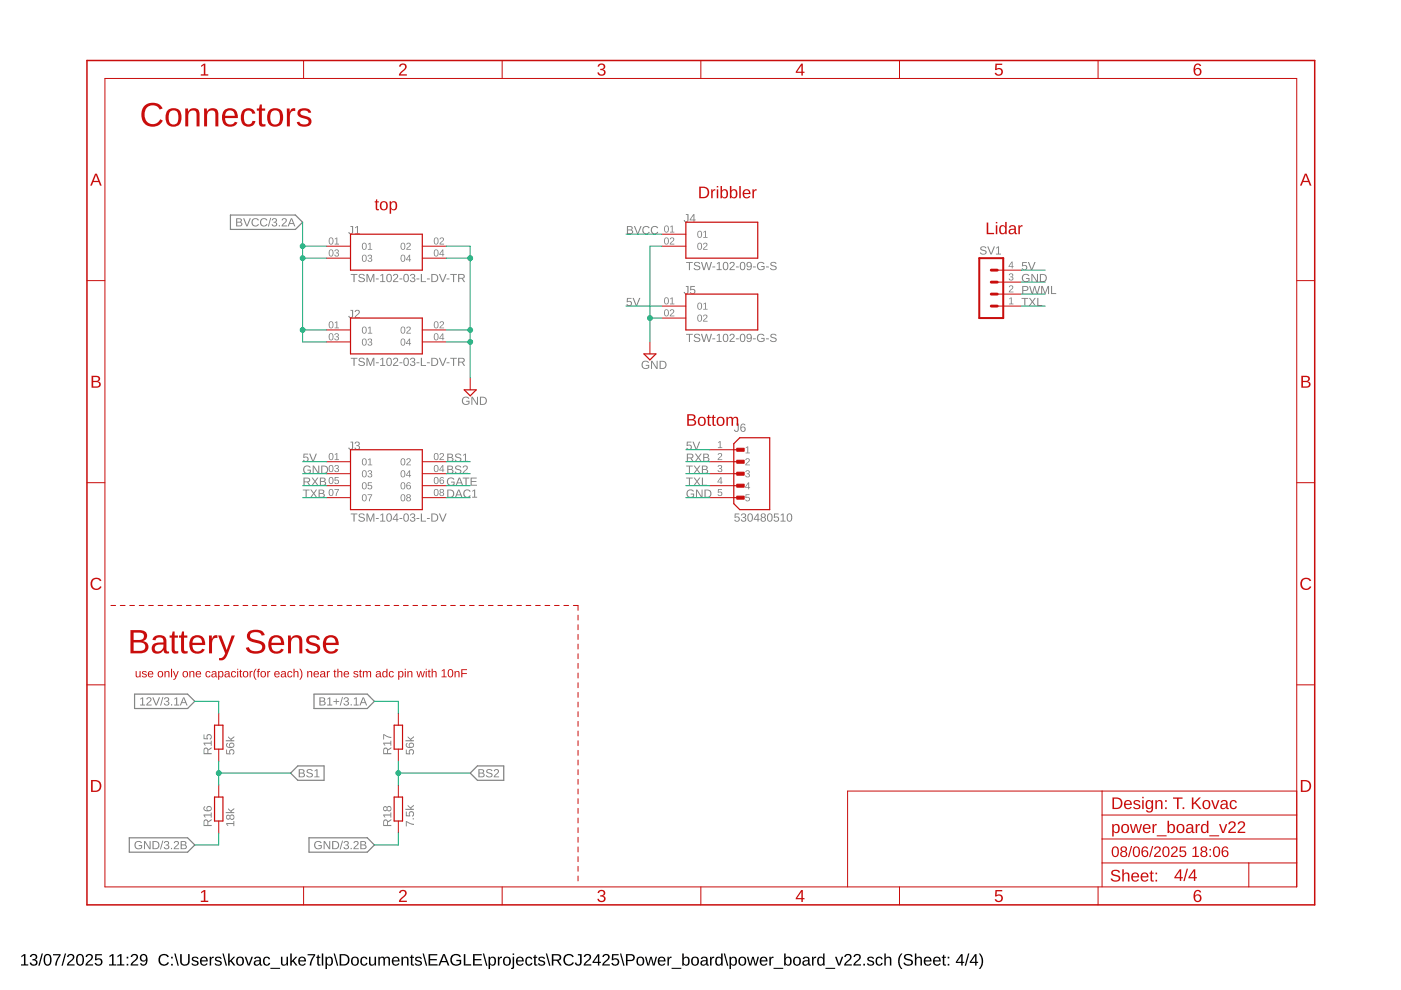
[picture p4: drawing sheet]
<svg xmlns="http://www.w3.org/2000/svg" width="297mm" height="210mm" viewBox="0 0 297 210" stroke-linecap="round" stroke-linejoin="round" font-family="sans-serif">
<path d="M4.5 202.7l.6-.4h.3v2.2h.6v.2h-1.5v-.2h.6v-1.9l-.6 .4zM6.6 202.4a.71 .71 0 0 1 1 0 .71 .71 0 0 1 0 1l-.2 .1a.69 .69 0 0 1 .5 .9 .69 .69 0 0 1-1 .3l-.6-.4v-.2h.3a.49 .49 0 0 0 .7 .4 .49 .49 0 0 0 .2-.8l-.6-.1v-.2a.47 .47 0 0 0 .7-.3 .47 .47 0 0 0-.4-.6 .47 .47 0 0 0-.6 .4h-.3zM8.8 202.2h.3l-.7 2.6h-.3zM9.6 202.4a.91 .91 0 0 1 1.1 .1 .91 .91 0 0 1 .2 1 .89 .89 0 0 1-.3 1.1 .89 .89 0 0 1-1.1-.2l-.2-.5v-.8zM9.8 202.6a1.65 1.65 0 0 0 .1 1.9h.2a1.12 1.12 0 0 0 .5-1.6l-.3-.4zM11.3 202.3h1.6l-.7 1.6-.2 .8h-.3a3.8 3.8 0 0 1 .9-2.1h-1.3zM13.7 202.2h.3l-.7 2.6h-.3zM14.5 202.4a.79 .79 0 0 1 1.2 .2 .79 .79 0 0 1-.5 1.1l-.7 .8h1.3v.2h-1.6l.1-.4 .5-.6a.72 .72 0 0 0 .4-1.2l-.5 .1-.2 .3h-.3zM16.5 202.4a.91 .91 0 0 1 1.1 .1 .91 .91 0 0 1 .2 1 .89 .89 0 0 1-.3 1.1 .89 .89 0 0 1-1.2-.2l-.2-.5v-.8zM16.7 202.6a1.65 1.65 0 0 0 .1 1.9h.2a1.12 1.12 0 0 0 .4-1.6l-.3-.4zM18.4 202.4a.79 .79 0 0 1 1.2 .2 .79 .79 0 0 1-.4 1.1l-.7 .8h1.2v.2h-1.6l.1-.4 .5-.6a.72 .72 0 0 0 .4-1.2l-.5 .1-.1 .3h-.4zM20.2 202.3h1.4v.3h-1.1l-.1 .7a.83 .83 0 0 1 1.2 .2 .83 .83 0 0 1-.1 1.1 .83 .83 0 0 1-1.2 0l-.2-.4 .3-.1a.55 .55 0 0 0 .8 .3 .55 .55 0 0 0 .1-.9 .55 .55 0 0 0-.9 .1h-.3zM23.2 202.7l.6-.4h.3v2.2h.6v.2h-1.6v-.2h.7v-1.9l-.6 .4zM24.9 202.7l.6-.4h.3v2.2h.6v.2h-1.6v-.2h.7v-1.9l-.6 .4zM26.9 202.9h.3v.3h-.3zM26.9 204.4h.3v.3h-.3zM28 202.4a.79 .79 0 0 1 1.2 .2 .79 .79 0 0 1-.5 1.1l-.7 .8h1.3v.2h-1.6l.1-.4 .5-.6a.72 .72 0 0 0 .4-1.2l-.5 .1-.2 .3h-.3zM29.9 202.5a.89 .89 0 0 1 1.1-.1 .89 .89 0 0 1 .3 1.1 .94 .94 0 0 1-.3 1 .94 .94 0 0 1-1.2 0l-.1-.2 .3-.1a.52 .52 0 0 0 .6 .3 .52 .52 0 0 0 .4-.7v-.2a.78 .78 0 0 1-1.2 .1 .78 .78 0 0 1 .1-1.2zM29.9 203.1a.54 .54 0 0 0 1 0 .54 .54 0 0 0-1 0zM33.9 202.6a1.21 1.21 0 0 1 1.9 .3l-.3 .1a.9 .9 0 0 0-1.3-.3 .9 .9 0 0 0-.2 1.3 .84 .84 0 0 0 .8 .5 .84 .84 0 0 0 .8-.5l.2 .1a1.25 1.25 0 0 1-1.8 .4 1.25 1.25 0 0 1-.1-1.9zM36.3 202.9h.3v.3h-.3zM36.3 204.4h.3v.3h-.3zM36.9 202.2h.3l.7 2.6h-.3zM38.2 202.3h.3v1.5a.68 .68 0 0 0 .7 .7 .68 .68 0 0 0 .7-.7v-1.5h.3v1.5a1.01 1.01 0 0 1-1 1 1.01 1.01 0 0 1-1-1zM40.8 203a.85 .85 0 0 1 1.3 .3h-.3a.39 .39 0 0 0-.5-.3 .39 .39 0 0 0-.3 .5l.2 .1a.67 .67 0 0 1 .7 .2 .67 .67 0 0 1 .1 .7 .91 .91 0 0 1-1.4-.2l.3-.1a.45 .45 0 0 0 .5 .4 .45 .45 0 0 0 .3-.5l-.1-.1a.82 .82 0 0 1-.9-.8zM42.6 203.1a.85 .85 0 0 1 1-.2 .85 .85 0 0 1 .5 1h-1.4a.54 .54 0 0 0 .4 .6 .54 .54 0 0 0 .6-.3l.3 .1a.92 .92 0 0 1-1.3 .3 .92 .92 0 0 1-.2-1.3zM42.9 203.2l-.2 .4h1l-.3-.5zM44.4 202.9h.3l.1 .3 .1-.3 .4-.1v.3h-.3l-.2 .3v1.3h-.3zM45.7 203a.85 .85 0 0 1 1.3 .3h-.3a.39 .39 0 0 0-.5-.3 .39 .39 0 0 0-.2 .5l.2 .1a.67 .67 0 0 1 .6 .2 .67 .67 0 0 1 .1 .7 .91 .91 0 0 1-1.4-.2l.3-.1a.45 .45 0 0 0 .5 .4 .45 .45 0 0 0 .4-.5l-.1-.1a.82 .82 0 0 1-1-.8zM47.2 202.2h.2l.7 2.6h-.2zM48.4 202.2h.3v1.6l.8-.9h.4l-.8 .8 .8 1h-.4l-.6-.8-.2 .2v.6h-.3zM50.3 203.1a.94 .94 0 0 1 1.4 .5 .94 .94 0 0 1-1.1 1.1l-.3-.2-.2-.4zM50.6 203.1a.86 .86 0 0 0 .3 1.4 .79 .79 0 0 0 .5-.7 .79 .79 0 0 0-.5-.7zM51.9 202.9h.3l.5 1.6 .6-1.6h.3l-.7 1.8h-.3zM54.1 202.9a.74 .74 0 0 1 .8-.1 .74 .74 0 0 1 .4 .7v.9l.3 .1v.2h-.4l-.2-.3a.63 .63 0 0 1-.8 .4 .63 .63 0 0 1-.4-.8 .63 .63 0 0 1 .8-.4h.4a.42 .42 0 0 0-.3-.5 .42 .42 0 0 0-.5 .3l-.3-.1zM54.2 203.9a.41 .41 0 0 0 .2 .7 .41 .41 0 0 0 .5-.4l.1-.4zM56 203.1a.76 .76 0 0 1 1.3 .3h-.3a.48 .48 0 0 0-.7-.3 .48 .48 0 0 0-.2 .7 .48 .48 0 0 0 .2 .7 .48 .48 0 0 0 .7-.4l.3 .1a.79 .79 0 0 1-1 .5 .79 .79 0 0 1-.5-.9zM57.3 205.2h2.1v.2h-2.1zM59.6 202.9h.3v1.1a.45 .45 0 0 0 .5 .5 .45 .45 0 0 0 .3-.6v-1h.4v1.8h-.3v-.3a.63 .63 0 0 1-.8 .3 .63 .63 0 0 1-.4-.6zM61.5 202.2h.4v1.6l.8-.9h.3l-.7 .8 .8 1h-.4l-.6-.8-.2 .2v.6h-.4zM63.4 203.1a.85 .85 0 0 1 1.1-.2 .85 .85 0 0 1 .4 1h-1.4a.54 .54 0 0 0 .4 .6 .54 .54 0 0 0 .7-.3l.2 .1a.92 .92 0 0 1-1.3 .3 .92 .92 0 0 1-.2-1.3zM63.7 203.2l-.1 .4h1l-.3-.5zM65.2 202.3h1.6l-.7 1.6-.1 .8h-.3a3.8 3.8 0 0 1 .8-2.1h-1.3zM67.4 202.4h.2v.5h.3v.2h-.3v1.2l.1 .2h.3v.2h-.6l-.1-.1v-1.5h-.2v-.2h.2zM68.2 202.2h.3v2.5h-.3zM69 202.9h.3v.3a.71 .71 0 0 1 .9-.3 .71 .71 0 0 1 .4 .9 .76 .76 0 0 1-1 .9l-.3-.3v1.1h-.3zM69.5 203.1a.84 .84 0 0 0 .3 1.4 .83 .83 0 0 0 0-1.4zM70.7 202.2h.3l.7 2.6h-.3zM72 202.3h.8a1.22 1.22 0 0 1 1.3 1.2 1.22 1.22 0 0 1-1.2 1.2h-.9zM72.3 202.6v1.9h.6a1 1 0 0 0 .8-1.3 1 1 0 0 0-1.4-.6zM74.6 203.1a.94 .94 0 0 1 1.5 .5 .94 .94 0 0 1-1.1 1.1l-.4-.2-.2-.4zM75 203.1a.86 .86 0 0 0 .2 1.4 .79 .79 0 0 0 .6-.7 .79 .79 0 0 0-.5-.7zM76.6 203.1a.76 .76 0 0 1 1.3 .3h-.3a.48 .48 0 0 0-.7-.3 .48 .48 0 0 0-.2 .7 .48 .48 0 0 0 .3 .7 .48 .48 0 0 0 .6-.4l.3 .1a.79 .79 0 0 1-.9 .5 .79 .79 0 0 1-.6-.9zM78.2 202.9h.3v1.1a.45 .45 0 0 0 .5 .5 .45 .45 0 0 0 .4-.6v-1h.3v1.8h-.3v-.3a.63 .63 0 0 1-.7 .3 .63 .63 0 0 1-.5-.6zM80.2 202.9h.3v.3a.58 .58 0 0 1 .5-.4 .58 .58 0 0 1 .6 .4 .58 .58 0 0 1 .7-.4 .58 .58 0 0 1 .4 .7v1.2h-.3v-1.4a.41 .41 0 0 0-.6-.2 .41 .41 0 0 0-.2 .5v1.1h-.3v-1.4a.41 .41 0 0 0-.6-.2 .41 .41 0 0 0-.2 .5v1.1h-.3zM83.3 203.1a.85 .85 0 0 1 1-.2 .85 .85 0 0 1 .4 1h-1.3a.54 .54 0 0 0 .3 .6 .54 .54 0 0 0 .7-.3l.3 .1a.92 .92 0 0 1-1.3 .3 .92 .92 0 0 1-.2-1.3zM83.5 203.2l-.1 .4h1l-.3-.5zM85.1 202.9h.3v.3a.63 .63 0 0 1 .7-.4 .63 .63 0 0 1 .5 .7v1.2h-.3v-1.2a.45 .45 0 0 0-.5-.5 .45 .45 0 0 0-.4 .6v1.1h-.3zM87.2 202.4h.2v.5h.4v.2h-.4v1.2l.1 .2h.3v.2h-.5l-.1-.1-.1-1.5h-.2v-.2h.2zM88.2 203a.85 .85 0 0 1 1.2 .3h-.2a.39 .39 0 0 0-.5-.3 .39 .39 0 0 0-.3 .5l.2 .1a.67 .67 0 0 1 .7 .2 .67 .67 0 0 1 .1 .7 .91 .91 0 0 1-1.5-.2l.3-.1a.45 .45 0 0 0 .5 .4 .45 .45 0 0 0 .4-.5l-.1-.1a.82 .82 0 0 1-1-.8zM89.6 202.2h.3l.7 2.6h-.3zM90.9 202.3h1.8v.3h-1.5v.7h1.4v.3h-1.4v.9h1.6v.2h-1.9zM93.9 202.3h.4l1 2.4h-.4l-.2-.7h-1.1l-.3 .7h-.4zM94.1 202.5l-.4 1.3h.9zM95.8 202.6a1.27 1.27 0 0 1 1.9 .2l-.3 .1a.93 .93 0 0 0-1.3-.2 .93 .93 0 0 0-.2 1.3 1.03 1.03 0 0 0 1.6 .2v-.4h-.8v-.3h1.1v.8a1.33 1.33 0 0 1-1.9 .2 1.33 1.33 0 0 1-.1-1.9zM98.3 202.3h.4v2.2h1.2v.2h-1.6zM100.3 202.3h1.8v.3h-1.5v.7h1.4v.3h-1.4v.9h1.6v.2h-1.9zM102.4 202.2h.2l.7 2.6h-.2zM103.6 202.9h.3v.3a.71 .71 0 0 1 .9-.3 .71 .71 0 0 1 .4 .9 .76 .76 0 0 1-1 .9l-.3-.3v1.1h-.3zM104.1 203.1a.84 .84 0 0 0 .3 1.4 .83 .83 0 0 0 0-1.4zM105.5 202.9h.3l.1 .3 .1-.3 .4-.1v.3h-.3l-.2 .3v1.3h-.3zM106.8 203.1a.94 .94 0 0 1 1.5 .5 .94 .94 0 0 1-1.1 1.1l-.4-.2-.1-.4zM107.2 203.1a.86 .86 0 0 0 .3 1.4 .79 .79 0 0 0 .5-.7 .79 .79 0 0 0-.5-.7zM108.7 202.2h.3v.3h-.3zM108.7 202.9h.3v2.1a.45 .45 0 0 1-.6 .4v-.2l.3-.1zM109.6 203.1a.85 .85 0 0 1 1-.2 .85 .85 0 0 1 .5 1h-1.4a.54 .54 0 0 0 .4 .6 .54 .54 0 0 0 .6-.3l.3 .1a.92 .92 0 0 1-1.3 .3 .92 .92 0 0 1-.2-1.3zM109.9 203.2l-.2 .4h1l-.3-.5zM111.6 203.1a.76 .76 0 0 1 1.3 .3h-.3a.48 .48 0 0 0-.7-.3 .48 .48 0 0 0-.2 .7 .48 .48 0 0 0 .2 .7 .48 .48 0 0 0 .7-.4l.3 .1a.79 .79 0 0 1-1 .5 .79 .79 0 0 1-.5-.9zM113.3 202.4h.3v.5h.3v.2h-.3v1.2l.1 .2h.2v.2h-.5l-.1-.1-.1-1.5h-.2v-.2h.3zM114.3 203a.85 .85 0 0 1 1.3 .3h-.3a.39 .39 0 0 0-.5-.3 .39 .39 0 0 0-.3 .5l.2 .1a.67 .67 0 0 1 .7 .2 .67 .67 0 0 1 .1 .7 .91 .91 0 0 1-1.4-.2l.2-.1a.45 .45 0 0 0 .6 .4 .45 .45 0 0 0 .3-.5l-.1-.1a.82 .82 0 0 1-1-.8zM115.7 202.2h.3l.7 2.6h-.3zM117 202.3h1.1a.7 .7 0 0 1 .9 .5 .7 .7 0 0 1-.6 .9l.7 1h-.4l-.6-1h-.8v1h-.3zM117.3 202.6v.9h.8a.46 .46 0 0 0 .6-.5 .46 .46 0 0 0-.6-.4zM119.8 202.6a1.21 1.21 0 0 1 1.9 .3l-.4 .1a.9 .9 0 0 0-1.3-.3 .9 .9 0 0 0-.1 1.3 .84 .84 0 0 0 .8 .5 .84 .84 0 0 0 .7-.5l.3 .1a1.25 1.25 0 0 1-1.9 .4 1.25 1.25 0 0 1 0-1.9zM122.5 202.3h.8v1.7a.73 .73 0 0 1-.6 .8 .73 .73 0 0 1-.8-.7h.3a.4 .4 0 0 0 .4 .4 .4 .4 0 0 0 .4-.5v-1.4h-.5zM124 202.4a.79 .79 0 0 1 1.3 .2 .79 .79 0 0 1-.5 1.1l-.7 .8h1.3v.2h-1.6l.1-.4 .5-.6a.72 .72 0 0 0 .4-1.2l-.6 .1-.1 .3h-.3zM126.7 202.3h.4v1.6h.3v.3h-.3v.5h-.3v-.5h-1.2v-.3zM126.8 202.6l-.9 1.3h.9zM127.9 202.4a.79 .79 0 0 1 1.3 .2 .79 .79 0 0 1-.5 1.1l-.7 .8h1.3v.2h-1.6l.1-.4 .5-.6a.72 .72 0 0 0 .4-1.2l-.5 .1-.2 .3h-.3zM129.8 202.3h1.4v.3h-1.1l-.1 .7a.83 .83 0 0 1 1.1 .2 .83 .83 0 0 1-.1 1.1 .83 .83 0 0 1-1.1 0l-.3-.4 .3-.1a.55 .55 0 0 0 .8 .3 .55 .55 0 0 0 .1-.9 .55 .55 0 0 0-.8 .1h-.3zM131.4 202.2h.3l.7 2.6h-.3zM132.7 202.3a2.12 2.12 0 0 1 1.7 .2 .76 .76 0 0 1 .1 .8 .76 .76 0 0 1-.7 .5h-.8v.9h-.3zM133 202.6v.9h1a.49 .49 0 0 0 0-.9zM135.1 203.1a.94 .94 0 0 1 1.5 .5 .94 .94 0 0 1-1.1 1.1l-.4-.2-.1-.4zM135.5 203.1a.86 .86 0 0 0 .3 1.4 .79 .79 0 0 0 .5-.7 .79 .79 0 0 0-.5-.7zM136.7 202.9h.3l.4 1.6 .5-1.6h.3l.4 1.6 .4-1.6h.3l-.5 1.8h-.4l-.4-1.6-.4 1.6h-.3zM139.7 203.1a.85 .85 0 0 1 1-.2 .85 .85 0 0 1 .4 1h-1.3a.54 .54 0 0 0 .3 .6 .54 .54 0 0 0 .7-.3l.3 .1a.92 .92 0 0 1-1.4 .3 .92 .92 0 0 1-.2-1.3zM139.9 203.2l-.1 .4h1l-.3-.5zM141.5 202.9h.3v.3l.2-.3 .4-.1v.3h-.4l-.1 .3-.1 1.3h-.3zM142.4 205.2h2v.2h-2zM144.6 202.2h.4v1a.71 .71 0 0 1 .9-.3 .71 .71 0 0 1 .3 .9 .76 .76 0 0 1-.9 .9l-.3-.3-.1 .3h-.3zM145.2 203.1a.84 .84 0 0 0 .3 1.4 .83 .83 0 0 0 0-1.4zM146.7 203.1a.94 .94 0 0 1 1.5 .5 .94 .94 0 0 1-1.1 1.1l-.4-.2-.2-.4zM147.1 203.1a.86 .86 0 0 0 .2 1.4 .79 .79 0 0 0 .6-.7 .79 .79 0 0 0-.5-.7zM148.8 202.9a.74 .74 0 0 1 .8-.1 .74 .74 0 0 1 .4 .7v.9l.3 .1v.2h-.4l-.2-.3a.63 .63 0 0 1-.8 .4 .63 .63 0 0 1-.4-.8 .63 .63 0 0 1 .8-.4h.4a.42 .42 0 0 0-.3-.5 .42 .42 0 0 0-.5 .3l-.3-.1zM148.9 203.9a.41 .41 0 0 0 .2 .7 .41 .41 0 0 0 .5-.4l.1-.4zM150.5 202.9h.3l.1 .3 .1-.3 .4-.1v.3h-.3l-.2 .3v1.3h-.3zM151.8 203.1l.5-.3 .6 .3v-.9h.3v2.5h-.3v-.3a.71 .71 0 0 1-.9 .3 .71 .71 0 0 1-.4-.9zM152.1 203.2a.91 .91 0 0 0 .3 1.3 .79 .79 0 0 0 .5-.7 .79 .79 0 0 0-.5-.7zM153.4 202.2h.3l.7 2.6h-.2zM154.7 202.9h.3v.3a.71 .71 0 0 1 .9-.3 .71 .71 0 0 1 .3 .9 .76 .76 0 0 1-.9 .9l-.3-.3v1.1h-.3zM155.2 203.1a.84 .84 0 0 0 .3 1.4 .83 .83 0 0 0 0-1.4zM156.8 203.1a.94 .94 0 0 1 1.4 .5 .94 .94 0 0 1-1.1 1.1l-.3-.2-.2-.4zM157.1 203.1a.86 .86 0 0 0 .3 1.4 .79 .79 0 0 0 .5-.7 .79 .79 0 0 0-.5-.7zM158.4 202.9h.3l.4 1.6 .4-1.6h.3l.4 1.6 .4-1.6h.3l-.5 1.8h-.4l-.4-1.6-.4 1.6h-.3zM161.3 203.1a.85 .85 0 0 1 1-.2 .85 .85 0 0 1 .4 1h-1.3a.54 .54 0 0 0 .3 .6 .54 .54 0 0 0 .7-.3l.3 .1a.92 .92 0 0 1-1.3 .3 .92 .92 0 0 1-.2-1.3zM161.5 203.2l-.1 .4h1l-.3-.5zM163.1 202.9h.3v.3l.2-.3 .4-.1v.3h-.3l-.2 .3-.1 1.3h-.3zM164 205.2h2.1v.2h-2.1zM166.3 202.2h.3v1a.71 .71 0 0 1 .9-.3 .71 .71 0 0 1 .3 .9 .76 .76 0 0 1-.8 .9l-.4-.3v.3h-.3zM166.8 203.1a.84 .84 0 0 0 .3 1.4 .83 .83 0 0 0 0-1.4zM168.3 203.1a.94 .94 0 0 1 1.5 .5 .94 .94 0 0 1-1.1 1.1l-.4-.2-.1-.4zM168.7 203.1a.86 .86 0 0 0 .3 1.4 .79 .79 0 0 0 .5-.7 .79 .79 0 0 0-.5-.7zM170.4 202.9a.74 .74 0 0 1 .8-.1 .74 .74 0 0 1 .4 .7l.1 .9 .2 .1v.2h-.4l-.2-.3a.63 .63 0 0 1-.7 .4 .63 .63 0 0 1-.5-.8 .63 .63 0 0 1 .8-.4h.4a.42 .42 0 0 0-.3-.5 .42 .42 0 0 0-.5 .3l-.3-.1zM170.6 203.9a.41 .41 0 0 0 .1 .7 .41 .41 0 0 0 .6-.4v-.4zM172.2 202.9h.2l.1 .3 .1-.3 .4-.1v.3h-.3l-.2 .3v1.3h-.3zM173.4 203.1l.5-.3 .6 .3v-.9h.3v2.5h-.3v-.3a.71 .71 0 0 1-.9 .3 .71 .71 0 0 1-.4-.9zM173.7 203.2a.9 .9 0 0 0 .3 1.3 .79 .79 0 0 0 .5-.7 .79 .79 0 0 0-.5-.7zM175 205.2h2.1v.2h-2.1zM177 202.9h.4l.5 1.6 .6-1.6h.3l-.7 1.8h-.4zM179.2 202.4a.79 .79 0 0 1 1.3 .2 .79 .79 0 0 1-.5 1.1l-.7 .8h1.3v.2h-1.6l.1-.4 .5-.6a.72 .72 0 0 0 .4-1.2l-.5 .1-.2 .3h-.3zM181.2 202.4a.79 .79 0 0 1 1.2 .2 .79 .79 0 0 1-.4 1.1l-.7 .8h1.3v.2h-1.7l.1-.4 .6-.6a.72 .72 0 0 0 .3-1.2l-.5 .1-.1 .3h-.3zM183.1 204.3h.3v.4h-.3zM184.1 203a.85 .85 0 0 1 1.2 .3h-.3a.39 .39 0 0 0-.4-.3 .39 .39 0 0 0-.3 .5l.2 .1a.67 .67 0 0 1 .7 .2 .67 .67 0 0 1 .1 .7 .91 .91 0 0 1-1.5-.2l.3-.1a.45 .45 0 0 0 .5 .4 .45 .45 0 0 0 .4-.5l-.1-.1a.82 .82 0 0 1-1-.8zM185.8 203.1a.76 .76 0 0 1 1.3 .3h-.3a.48 .48 0 0 0-.6-.3 .48 .48 0 0 0-.2 .7 .48 .48 0 0 0 .2 .7 .48 .48 0 0 0 .6-.4l.4 .1a.79 .79 0 0 1-1 .5 .79 .79 0 0 1-.6-.9zM187.5 202.2h.3v1a.63 .63 0 0 1 .7-.4 .63 .63 0 0 1 .5 .7v1.2h-.3v-1.2a.45 .45 0 0 0-.5-.5 .45 .45 0 0 0-.4 .6v1.1h-.3zM191.1 202.2h.3a2.48 2.48 0 0 0 0 3.3 1.06 1.06 0 0 1-.9-1.1 2.47 2.47 0 0 1 .6-2.2zM191.8 202.6a1.11 1.11 0 0 1 1.7 .2l-.3 .1a.63 .63 0 0 0-.7-.4 .63 .63 0 0 0-.5 .5l.6 .3a.75 .75 0 0 1 1 .8 .75 .75 0 0 1-1 .7 .89 .89 0 0 1-1.1-.7h.4a.73 .73 0 0 0 .7 .4 .73 .73 0 0 0 .6-.5l-.7-.4a.72 .72 0 0 1-.7-1zM194 202.2h.3v1a.63 .63 0 0 1 .7-.4 .63 .63 0 0 1 .5 .7v1.2h-.3v-1.2a.45 .45 0 0 0-.5-.5 .45 .45 0 0 0-.4 .6v1.1h-.3zM196.1 203.1a.85 .85 0 0 1 1-.2 .85 .85 0 0 1 .4 1h-1.3a.54 .54 0 0 0 .3 .6 .54 .54 0 0 0 .7-.3l.3 .1a.92 .92 0 0 1-1.4 .3 .92 .92 0 0 1-.2-1.3zM196.3 203.2l-.1 .4h1l-.3-.5zM198 203.1a.85 .85 0 0 1 1.1-.2 .85 .85 0 0 1 .4 1h-1.4a.54 .54 0 0 0 .4 .6 .54 .54 0 0 0 .6-.3l.3 .1a.92 .92 0 0 1-1.3 .3 .92 .92 0 0 1-.2-1.3zM198.3 203.2l-.2 .4h1l-.3-.5zM200 202.4h.2v.5h.4v.2h-.4v1.2l.1 .2h.3v.2h-.5l-.2-.1v-1.5h-.2v-.2h.2zM200.9 202.9h.4v.3h-.4zM200.9 204.4h.4v.3h-.4zM203.8 202.3h.3v1.6h.3v.3h-.3v.5h-.3v-.5h-1.1v-.3zM203.8 202.6l-.9 1.3h.9zM205.2 202.2h.3l-.7 2.6h-.3zM206.7 202.3h.3v1.6h.4v.3h-.4v.5h-.3v-.5h-1.1v-.3zM206.7 202.6l-.8 1.3h.8zM207.5 202.2a1.06 1.06 0 0 1 .9 1 2.47 2.47 0 0 1-.6 2.3h-.3a2.48 2.48 0 0 0 0-3.3z" fill="#000"/>
<g fill="#808080">
<path d="M214 63.3l.5-.2v1.3h.4v.1h-1v-.1h.4v-1.2l-.3 .3z"/>
<path d="M214 60.6a.5 .5 0 0 1 .8 .2 .5 .5 0 0 1-.4 .7l-.3 .3h.8v.2h-1l.5-.7a.3 .3 0 0 0 .2-.5 .3 .3 0 0 0-.5 .1h-.2z"/>
<path d="M214 58.1a.43 .43 0 0 1 .7-.1 .43 .43 0 0 1-.2 .7 .39 .39 0 0 1 .4 .5 .39 .39 0 0 1-.5 .3l-.5-.3v-.1h.2a.3 .3 0 0 0 .4 .2 .3 .3 0 0 0 .1-.4l-.4-.1v-.2a.29 .29 0 0 0 .4-.1 .29 .29 0 0 0-.2-.4 .29 .29 0 0 0-.3 .3l-.2-.1z"/>
<path d="M158.1 94.9l.5-.2v1.3h.4v.1h-.9v-.1h.3v-1.2l-.3 .3z"/>
<path d="M152.3 93.8l.5-.3v1.3h.3v.2h-.9v-.2h.4v-1.1l-.3 .2z"/>
<path d="M158.2 97.3a.5 .5 0 0 1 .7 .2 .5 .5 0 0 1-.4 .7l-.3 .3h.8v.2h-1l.6-.8a.3 .3 0 0 0 .1-.5 .3 .3 0 0 0-.5 .2h-.2z"/>
<path d="M152.3 96.2a.5 .5 0 0 1 .8 .2 .5 .5 0 0 1-.4 .7l-.3 .3h.7v.1h-.9l.5-.7a.3 .3 0 0 0 .2-.5 .3 .3 0 0 0-.5 .2l-.2-.1z"/>
<path d="M158.2 99.8a.43 .43 0 0 1 .7 0 .43 .43 0 0 1-.2 .6 .39 .39 0 0 1 .3 .5 .39 .39 0 0 1-.5 .3l-.5-.2v-.2h.2a.3 .3 0 0 0 .4 .3 .3 .3 0 0 0 .1-.5l-.4-.1v-.1a.29 .29 0 0 0 .5-.2 .29 .29 0 0 0-.2-.4 .29 .29 0 0 0-.4 .3h-.2z"/>
<path d="M152.3 98.7a.43 .43 0 0 1 .7 0 .43 .43 0 0 1-.2 .6 .39 .39 0 0 1 .3 .5 .39 .39 0 0 1-.5 .3l-.4-.2-.1-.2h.2a.3 .3 0 0 0 .4 .2 .3 .3 0 0 0 .2-.4l-.4-.1v-.1a.29 .29 0 0 0 .4-.2 .29 .29 0 0 0-.2-.4 .29 .29 0 0 0-.4 .3h-.1z"/>
<path d="M158.1 104.8h.8v.2h-.6l-.1 .4a.5 .5 0 0 1 .7 .3 .5 .5 0 0 1-.3 .6 .5 .5 0 0 1-.6-.4l.5 .2a.34 .34 0 0 0 .3-.4 .34 .34 0 0 0-.6-.1h-.2z"/>
<path d="M152.2 103.7h.9v.2h-.7v.4a.5 .5 0 0 1 .7 .2 .5 .5 0 0 1-.3 .7 .5 .5 0 0 1-.7-.4l.5 .2a.34 .34 0 0 0 .3-.5 .34 .34 0 0 0-.5 0h-.2z"/>
<path d="M48 158.9h.1v.8h.6a.59 .59 0 0 1 .2-.8 .59 .59 0 0 1 .9 .4 .59 .59 0 0 1-.5 .7v-.2a.38 .38 0 0 0 .1-.6 .38 .38 0 0 0-.6 0 .38 .38 0 0 0 .1 .5v.3l-.9-.1zM48.1 157.6l.2-.1v.2l-.1 .1a.47 .47 0 0 0 .1 .5 .47 .47 0 0 0 .5 .1 .55 .55 0 0 1 .1-.9 .55 .55 0 0 1 .8 .3 .55 .55 0 0 1-.4 .7 .87 .87 0 0 1-.9 .1 .87 .87 0 0 1-.4-.8zM48.7 158a.4 .4 0 0 0 .8 0 .4 .4 0 0 0-.8 0zM48.4 156.1l.5 .5 .8-.5v.2l-.6 .5 .1 .1h.5v.3h-1.8v-.3h1.1l-.6-.5z"/>
<path d="M48 174.5h1.5v-.4h.2v1.1h-.2v-.5h-1.3l.2 .4h-.2zM48 172.9l.5-.2 .3 .3a.5 .5 0 0 1 .7-.1 .5 .5 0 0 1 0 .7 .5 .5 0 0 1-.7-.1 .47 .47 0 0 1-.7 .2 .47 .47 0 0 1-.1-.7zM48.1 173.3a.32 .32 0 0 0 .6 0 .32 .32 0 0 0-.6 0zM48.8 173.3a.4 .4 0 0 0 .8 0 .4 .4 0 0 0-.8 0zM48.4 171.3l.5 .6 .8-.6v.3l-.6 .4 .1 .2h.5v.2h-1.8v-.2h1.1l-.6-.6z"/>
<path d="M86 158.9h.2v.8h.6a.59 .59 0 0 1 .2-.8 .59 .59 0 0 1 .8 .4 .59 .59 0 0 1-.4 .7v-.2a.38 .38 0 0 0 .1-.6 .38 .38 0 0 0-.6 0 .38 .38 0 0 0 .1 .5v.3l-1-.1zM86.2 157.6l.2-.1v.2l-.1 .1a.47 .47 0 0 0 .1 .5 .47 .47 0 0 0 .5 .1 .55 .55 0 0 1 .1-.9 .55 .55 0 0 1 .8 .3 .55 .55 0 0 1-.4 .7 .87 .87 0 0 1-.9 .1 .87 .87 0 0 1-.4-.8zM86.8 158a.4 .4 0 0 0 .8 0 .4 .4 0 0 0-.8 0zM86.4 156.1l.6 .5 .8-.5v.2l-.6 .5 .1 .1h.5v.3h-1.8v-.3h1.1l-.7-.5z"/>
<path d="M86 174.1l1.2 .5 .6 .1v.2l-.7-.1-.9-.5v.9h-.2zM87.5 173.5h.3v.2h-.3zM86 172.1h.2v.8h.6a.59 .59 0 0 1 .2-.9 .59 .59 0 0 1 .8 .4 .59 .59 0 0 1-.4 .8v-.3a.38 .38 0 0 0 .1-.5 .38 .38 0 0 0-.6-.1 .38 .38 0 0 0 .1 .6v.2h-1zM86.4 170.7l.6 .5 .8-.6v.3l-.6 .4 .1 .2h.5v.2h-1.8v-.2h1.1l-.7-.6z"/>
<path d="M74.4 58.1h1.4v.2h-.6v1.5h-.2v-1.5h-.6zM76.2 58.2a.8 .8 0 0 1 1.1 .3h-.2a.4 .4 0 0 0-.5-.3 .4 .4 0 0 0-.3 .5l.2 .1a.57 .57 0 0 1 .8 .2 .57 .57 0 0 1-.2 .8h-.4a.63 .63 0 0 1-.8-.4h.3a.46 .46 0 0 0 .5 .3 .46 .46 0 0 0 .4-.5l-.5-.2a.49 .49 0 0 1-.5-.2 .49 .49 0 0 1 .1-.6zM77.7 58.1h.3l.5 1.5 .6-1.5h.3v1.7h-.2v-1.5l-.6 1.5h-.1l-.6-1.5v1.5h-.2zM79.7 59h.6v.2h-.6zM80.6 58.4l.7-.3v1.5h.4v.2h-1.1v-.2h.4v-1.3l-.4 .3zM82.2 58.2a.64 .64 0 0 1 .7 0 .64 .64 0 0 1 .2 .7 .64 .64 0 0 1-.6 .9 .64 .64 0 0 1-.6-.9zM82.3 58.3a.97 .97 0 0 0 .2 1.4 .86 .86 0 0 0 0-1.5zM83.5 58.2a.55 .55 0 0 1 .8 .1 .55 .55 0 0 1-.3 .8l-.4 .5h.9v.2h-1.2l.1-.3 .4-.5a.37 .37 0 0 0 .4-.5 .37 .37 0 0 0-.6-.1l-.3 .1zM84.7 59h.6v.2h-.6zM85.8 58.2a.64 .64 0 0 1 .7 0 .64 .64 0 0 1 .2 .7 .64 .64 0 0 1-.6 .9 .64 .64 0 0 1-.6-.9zM85.9 58.3a.97 .97 0 0 0 .2 1.4 .86 .86 0 0 0 0-1.5zM87.1 58.2a.5 .5 0 0 1 .8 0 .5 .5 0 0 1-.2 .7 .51 .51 0 0 1 .2 .8 .51 .51 0 0 1-.8 0l-.2-.3 .2-.1a.35 .35 0 0 0 .5 .4 .35 .35 0 0 0 .1-.6l-.4-.1v-.2a.33 .33 0 0 0 .5-.1 .33 .33 0 0 0-.2-.5 .33 .33 0 0 0-.5 .3h-.2zM88.3 59h.6v.2h-.6zM89.2 58.1h.3v1.5h.8v.2h-1.1zM90.5 59h.6v.2h-.6zM91.4 58.1h.6a.86 .86 0 0 1 .9 .8 .86 .86 0 0 1-.8 .9h-.7zM91.7 58.3v1.3a.73 .73 0 0 0 1-.7 .73 .73 0 0 0-1-.6zM93.1 58.1h.2l.6 1.5 .6-1.5h.2l-.7 1.7h-.2zM94.7 59h.6v.2h-.6zM95.5 58.1h1.4v.2h-.6v1.5h-.3v-1.5h-.5zM97.1 58.1h.8a.5 .5 0 0 1 .6 .4 .5 .5 0 0 1-.4 .6l.5 .7h-.3l-.4-.7h-.5v.7h-.3zM97.4 58.3v.6h.5a.32 .32 0 0 0 .4-.3 .32 .32 0 0 0-.4-.3z"/>
<path d="M74.4 75.9h1.4v.2h-.6v1.5h-.2v-1.5h-.6zM76.2 76a.8 .8 0 0 1 1.1 .2l-.2 .1a.4 .4 0 0 0-.5-.3 .4 .4 0 0 0-.3 .5h.2a.57 .57 0 0 1 .8 .3 .57 .57 0 0 1-.2 .8h-.4a.63 .63 0 0 1-.8-.4l.3-.1a.46 .46 0 0 0 .5 .4 .46 .46 0 0 0 .4-.6l-.5-.1a.49 .49 0 0 1-.5-.3 .49 .49 0 0 1 .1-.5zM77.7 75.9h.3l.5 1.4 .6-1.4h.3v1.7h-.2v-1.5l-.6 1.5h-.1l-.6-1.5v1.5h-.2zM79.7 76.8h.6v.2h-.6zM80.6 76.1l.7-.2v1.5h.4v.2h-1.1v-.2h.4v-1.3l-.4 .3zM82.2 75.9a.64 .64 0 0 1 .7 .1 .64 .64 0 0 1 .2 .7 .64 .64 0 0 1-.6 .9 .64 .64 0 0 1-.6-.9zM82.3 76.1a.97 .97 0 0 0 .2 1.3 .86 .86 0 0 0 0-1.4zM83.5 76a.55 .55 0 0 1 .8 .1 .55 .55 0 0 1-.3 .8l-.4 .5h.9v.2h-1.2l.1-.3 .4-.5a.37 .37 0 0 0 .4-.5 .37 .37 0 0 0-.6-.1l-.3 .1zM84.7 76.8h.6v.2h-.6zM85.8 75.9a.64 .64 0 0 1 .7 .1 .64 .64 0 0 1 .2 .7 .64 .64 0 0 1-.6 .9 .64 .64 0 0 1-.6-.9zM85.9 76.1a.97 .97 0 0 0 .2 1.3 .86 .86 0 0 0 0-1.4zM87.1 76a.5 .5 0 0 1 .8-.1 .5 .5 0 0 1-.2 .8 .51 .51 0 0 1 .2 .8 .51 .51 0 0 1-.8 0l-.2-.4h.2a.35 .35 0 0 0 .5 .3 .35 .35 0 0 0 .1-.5l-.4-.1v-.2a.33 .33 0 0 0 .5-.1 .33 .33 0 0 0-.2-.5 .33 .33 0 0 0-.5 .3h-.2zM88.3 76.8h.6v.2h-.6zM89.2 75.9h.3v1.5h.8v.2h-1.1zM90.5 76.8h.6v.2h-.6zM91.4 75.9h.6a.86 .86 0 0 1 .9 .8 .86 .86 0 0 1-.8 .9h-.7zM91.7 76.1v1.3a.73 .73 0 0 0 1-.7 .73 .73 0 0 0-1-.6zM93.1 75.9h.2l.6 1.5 .6-1.5h.2l-.7 1.7h-.2zM94.7 76.8h.6v.2h-.6zM95.5 75.9h1.4v.2h-.6v1.5h-.3v-1.5h-.5zM97.1 75.9h.8a.5 .5 0 0 1 .6 .4 .5 .5 0 0 1-.4 .5l.5 .8h-.3l-.4-.7h-.5v.7h-.3zM97.4 76.1v.6h.5a.32 .32 0 0 0 .4-.3 .32 .32 0 0 0-.4-.3z"/>
<path d="M74.4 108.9h1.4v.2h-.6v1.5h-.2v-1.5h-.6zM76.2 109a.8 .8 0 0 1 1.1 .2l-.2 .1a.4 .4 0 0 0-.5-.3 .4 .4 0 0 0-.3 .5l.2 .1a.57 .57 0 0 1 .8 .2 .57 .57 0 0 1-.2 .8h-.4a.63 .63 0 0 1-.8-.4l.3-.1a.46 .46 0 0 0 .5 .4 .46 .46 0 0 0 .4-.6l-.5-.1a.49 .49 0 0 1-.5-.2 .49 .49 0 0 1 .1-.6zM77.7 108.9h.3l.5 1.4 .6-1.4h.3v1.7h-.2v-1.5l-.6 1.5h-.1l-.6-1.5v1.5h-.2zM79.7 109.8h.6v.2h-.6zM80.6 109.2l.7-.3v1.5h.4v.2h-1.1v-.2h.4v-1.3l-.4 .3zM82.2 108.9a.64 .64 0 0 1 .7 .1 .64 .64 0 0 1 .2 .7 .64 .64 0 0 1-.6 .9 .64 .64 0 0 1-.6-.9zM82.3 109.1a.97 .97 0 0 0 .2 1.3 .86 .86 0 0 0 0-1.4zM84 108.9h.3v1.1h.2v.2h-.2v.4h-.2v-.4h-.9zM84.1 109.1l-.7 .9h.7zM84.7 109.8h.6v.2h-.6zM85.8 108.9a.64 .64 0 0 1 .7 .1 .64 .64 0 0 1 .2 .7 .64 .64 0 0 1-.6 .9 .64 .64 0 0 1-.6-.9zM85.9 109.1a.97 .97 0 0 0 .2 1.3 .86 .86 0 0 0 0-1.4zM87.1 109a.5 .5 0 0 1 .8-.1 .5 .5 0 0 1-.2 .8 .51 .51 0 0 1 .2 .8 .51 .51 0 0 1-.8 0l-.2-.3 .2-.1a.35 .35 0 0 0 .5 .3 .35 .35 0 0 0 .1-.5l-.4-.1v-.2a.33 .33 0 0 0 .5-.1 .33 .33 0 0 0-.2-.5 .33 .33 0 0 0-.5 .3h-.2zM88.3 109.8h.6v.2h-.6zM89.2 108.9h.3v1.5h.8v.2h-1.1zM90.5 109.8h.6v.2h-.6zM91.4 108.9h.6a.86 .86 0 0 1 .9 .8 .86 .86 0 0 1-.8 .9h-.7zM91.7 109.1v1.3a.73 .73 0 0 0 1-.7 .73 .73 0 0 0-1-.6zM93.1 108.9h.2l.6 1.5 .6-1.5h.2l-.7 1.7h-.2z"/>
<path d="M98.1 84.3a.9 .9 0 0 1 1.4 .2l-.2 .1a.68 .68 0 0 0-1-.1 .68 .68 0 0 0 0 1 .68 .68 0 0 0 .9 .1l.1-.4h-.5v-.2h.8v.6a.94 .94 0 0 1-1.4 .1 .94 .94 0 0 1-.1-1.4zM99.9 84.1h.3l.9 1.5v-1.5h.2v1.7h-.2l-1-1.4 .1 1.4h-.3zM101.7 84.1h.6a.86 .86 0 0 1 .9 .8 .86 .86 0 0 1-.8 .9h-.7zM102 84.3v1.4a.73 .73 0 0 0 1-.7 .73 .73 0 0 0-1-.7z"/>
<path d="M145.5 55.6h1.4v.1h-.6v1.6h-.2v-1.6h-.6zM147.3 55.6a.8 .8 0 0 1 1.2 .3l-.3 .1a.4 .4 0 0 0-.5-.3 .4 .4 0 0 0-.2 .5h.1a.57 .57 0 0 1 .8 .3 .57 .57 0 0 1-.2 .7l-.4 .1a.63 .63 0 0 1-.7-.4l.2-.1a.46 .46 0 0 0 .5 .4 .46 .46 0 0 0 .4-.6l-.5-.1a.49 .49 0 0 1-.5-.3 .49 .49 0 0 1 .1-.6zM148.6 55.6h.3l.4 1.5 .4-1.5h.2l.4 1.5 .4-1.5h.3l-.6 1.7h-.2l-.4-1.5-.4 1.5h-.3zM151 56.5h.6v.2h-.6zM152 55.8l.6-.2v1.5h.4v.2h-1.1v-.2h.5v-1.3l-.4 .2zM153.5 55.6a.64 .64 0 0 1 .7 .1 .64 .64 0 0 1 .2 .7 .64 .64 0 0 1-.6 .9 .64 .64 0 0 1-.6-.9zM153.7 55.7a.97 .97 0 0 0 .1 1.4 .86 .86 0 0 0 0-1.4zM154.8 55.6a.55 .55 0 0 1 .9 .2 .55 .55 0 0 1-.3 .8l-.5 .5h.9v.2h-1.1v-.3l.5-.5a.37 .37 0 0 0 .3-.5 .37 .37 0 0 0-.6-.1l-.2 .1zM156 56.5h.6v.2h-.6zM157.1 55.6a.64 .64 0 0 1 .8 .1 .64 .64 0 0 1 .1 .7 .64 .64 0 0 1-.6 .9 .64 .64 0 0 1-.6-.9zM157.3 55.7a.97 .97 0 0 0 .1 1.4 .86 .86 0 0 0 0-1.4zM158.4 55.7a.63 .63 0 0 1 .8-.1 .63 .63 0 0 1 .2 .8 .63 .63 0 0 1-.3 .8 .63 .63 0 0 1-.8-.3h.2l.1 .2a.48 .48 0 0 0 .5-.2 .48 .48 0 0 0 .1-.5 .55 .55 0 0 1-.8 .1 .55 .55 0 0 1 0-.8zM158.4 56.1a.4 .4 0 0 0 .8 0 .4 .4 0 0 0-.8 0zM159.6 56.5h.6v.2h-.6zM160.7 55.8a.9 .9 0 0 1 1.4 .1l-.2 .1a.68 .68 0 0 0-1 0 .68 .68 0 0 0-.1 .9 .68 .68 0 0 0 1 .1l.1-.4h-.5v-.2h.7v.6a.94 .94 0 0 1-1.3 .1 .94 .94 0 0 1-.1-1.3zM162.4 56.5h.6v.2h-.6zM163.5 55.6a.8 .8 0 0 1 1.1 .3l-.2 .1a.4 .4 0 0 0-.5-.3 .4 .4 0 0 0-.3 .5h.2a.57 .57 0 0 1 .8 .3 .57 .57 0 0 1-.2 .7l-.4 .1a.63 .63 0 0 1-.8-.4l.3-.1a.46 .46 0 0 0 .5 .4 .46 .46 0 0 0 .4-.6l-.5-.1a.49 .49 0 0 1-.5-.3 .49 .49 0 0 1 .1-.6z"/>
<path d="M145.5 70.8h1.4v.2h-.6v1.5h-.2v-1.5h-.6zM147.3 70.9a.8 .8 0 0 1 1.2 .3h-.3a.4 .4 0 0 0-.5-.3 .4 .4 0 0 0-.2 .5l.1 .1a.57 .57 0 0 1 .8 .2 .57 .57 0 0 1-.2 .8h-.4a.63 .63 0 0 1-.7-.4l.2-.1a.46 .46 0 0 0 .5 .4 .46 .46 0 0 0 .4-.5l-.5-.2a.49 .49 0 0 1-.5-.2 .49 .49 0 0 1 .1-.6zM148.6 70.8h.3l.4 1.5 .4-1.5h.2l.4 1.5 .4-1.5h.3l-.6 1.7h-.2l-.4-1.5-.4 1.5h-.3zM151 71.7h.6v.2h-.6zM152 71.1l.6-.3v1.5h.4v.2h-1.1v-.2h.5v-1.3l-.4 .3zM153.5 70.9a.64 .64 0 0 1 .7 0 .64 .64 0 0 1 .2 .7 .64 .64 0 0 1-.6 .9 .64 .64 0 0 1-.6-.9zM153.7 71a.97 .97 0 0 0 .1 1.4 .86 .86 0 0 0 0-1.5zM154.8 70.9a.55 .55 0 0 1 .9 .1 .55 .55 0 0 1-.3 .8l-.5 .5h.9v.2h-1.1v-.3l.5-.5a.37 .37 0 0 0 .3-.5 .37 .37 0 0 0-.6-.1l-.2 .1zM156 71.7h.6v.2h-.6zM157.1 70.9a.64 .64 0 0 1 .8 0 .64 .64 0 0 1 .1 .7 .64 .64 0 0 1-.6 .9 .64 .64 0 0 1-.6-.9zM157.3 71a.97 .97 0 0 0 .1 1.4 .86 .86 0 0 0 0-1.5zM158.4 70.9a.63 .63 0 0 1 .8 0 .63 .63 0 0 1 .2 .7 .63 .63 0 0 1-.3 .8 .63 .63 0 0 1-.8-.2l.2-.1 .1 .2a.48 .48 0 0 0 .5-.1 .48 .48 0 0 0 .1-.5 .55 .55 0 0 1-.8 0 .55 .55 0 0 1 0-.8zM158.4 71.4a.4 .4 0 0 0 .8 0 .4 .4 0 0 0-.8 0zM159.6 71.7h.6v.2h-.6zM160.7 71a.9 .9 0 0 1 1.4 .2h-.2a.68 .68 0 0 0-1 0 .68 .68 0 0 0-.1 .9 .68 .68 0 0 0 1 .1l.1-.4h-.5v-.2h.7v.6a.94 .94 0 0 1-1.3 .1 .94 .94 0 0 1-.1-1.3zM162.4 71.7h.6v.2h-.6zM163.5 70.9a.8 .8 0 0 1 1.1 .3h-.2a.4 .4 0 0 0-.5-.3 .4 .4 0 0 0-.3 .5l.2 .1a.57 .57 0 0 1 .8 .2 .57 .57 0 0 1-.2 .8h-.4a.63 .63 0 0 1-.8-.4l.3-.1a.46 .46 0 0 0 .5 .4 .46 .46 0 0 0 .4-.5l-.5-.2a.49 .49 0 0 1-.5-.2 .49 .49 0 0 1 .1-.6z"/>
<path d="M136.2 76.7a.9 .9 0 0 1 1.4 .2h-.2a.68 .68 0 0 0-1 0 .68 .68 0 0 0 0 1 .68 .68 0 0 0 .9 0l.1-.3h-.5v-.2h.7v.6a.94 .94 0 0 1-1.3 0 .94 .94 0 0 1-.1-1.3zM138 76.5h.3l.9 1.5v-1.5h.2v1.7h-.2l-1-1.4v1.4h-.2zM139.8 76.5h.6a.86 .86 0 0 1 .9 .8 .86 .86 0 0 1-.8 .9h-.7zM140.1 76.7v1.3a.73 .73 0 0 0 1-.6 .73 .73 0 0 0-1-.7z"/>
<path d="M155.8 108.9h1v.2h-.8l-.1 .5a.59 .59 0 0 1 .9 .3 .59 .59 0 0 1-.4 .8 .59 .59 0 0 1-.7-.5h.2a.38 .38 0 0 0 .6 .1 .38 .38 0 0 0 0-.5 .38 .38 0 0 0-.6 0h-.2zM157.3 109a.5 .5 0 0 1 .8-.1 .5 .5 0 0 1-.3 .8 .51 .51 0 0 1 .3 .8 .51 .51 0 0 1-.9 0l-.1-.3 .2-.1a.35 .35 0 0 0 .5 .3 .35 .35 0 0 0 .1-.5l-.4-.1v-.2a.33 .33 0 0 0 .5-.1 .33 .33 0 0 0-.3-.5 .33 .33 0 0 0-.4 .3h-.2zM158.7 108.9a.64 .64 0 0 1 .8 .1 .64 .64 0 0 1 .1 .7 .64 .64 0 0 1-.6 .9 .64 .64 0 0 1-.6-.9zM158.9 109.1a.97 .97 0 0 0 .1 1.3 .86 .86 0 0 0 0-1.4zM160.6 108.9h.2v1.1h.3v.2h-.3v.4h-.2v-.4h-.8zM160.6 109.1l-.6 .9h.6zM161.4 109a.51 .51 0 0 1 .8-.1 .51 .51 0 0 1 0 .7l-.1 .1a.5 .5 0 0 1 .1 .7 .5 .5 0 0 1-.8 0 .5 .5 0 0 1 .2-.7l-.3-.3zM161.5 109.3a.32 .32 0 0 0 .6 0 .32 .32 0 0 0-.6 0zM161.5 110.1a.36 .36 0 0 0 .7 0 .36 .36 0 0 0-.7 0zM162.9 108.9a.64 .64 0 0 1 .7 .1 .64 .64 0 0 1 .2 .7 .64 .64 0 0 1-.6 .9 .64 .64 0 0 1-.6-.9zM163 109.1a.97 .97 0 0 0 .2 1.3 .86 .86 0 0 0 0-1.4zM164.1 108.9h1v.2h-.8v.5a.59 .59 0 0 1 .8 .3 .59 .59 0 0 1-.3 .8 .59 .59 0 0 1-.8-.5h.2a.38 .38 0 0 0 .6 .1 .38 .38 0 0 0 .1-.5 .38 .38 0 0 0-.6 0h-.2zM165.5 109.2l.6-.3v1.5h.5v.2h-1.1v-.2h.4v-1.3l-.4 .3zM167 108.9a.64 .64 0 0 1 .8 .1 .64 .64 0 0 1 .2 .7 .64 .64 0 0 1-.6 .9 .64 .64 0 0 1-.6-.9zM167.2 109.1a.97 .97 0 0 0 .2 1.3 .86 .86 0 0 0 0-1.4z"/>
<path d="M43.3 158.7l.5-.2 .3 .4 .8-.5v.3l-.7 .4v.6h.7v.2h-1.7zM43.4 158.8l-.1 .9h.7l-.1-.9zM43.2 157.5h1.5v-.5h.2v1.1h-.2v-.4h-1.3l.2 .4h-.2zM43.2 155.7h.1v.8h.6a.59 .59 0 0 1 .2-.8 .59 .59 0 0 1 .9 .4 .59 .59 0 0 1-.5 .7v-.2a.38 .38 0 0 0 .1-.6 .38 .38 0 0 0-.6 0 .38 .38 0 0 0 .1 .6v.2l-.9-.1z"/>
<path d="M43.3 173.9l.5-.1 .3 .3 .8-.4v.2l-.7 .5v.5h.7v.2h-1.7zM43.4 174.1l-.1 .8h.7l-.1-.8zM43.2 172.7h1.5v-.4h.2v1.1h-.2v-.5h-1.3l.2 .4h-.2zM43.3 171l.2-.1v.2l-.1 .1a.47 .47 0 0 0 .1 .5 .47 .47 0 0 0 .5 .1 .55 .55 0 0 1 .1-.8 .55 .55 0 0 1 .8 .2 .55 .55 0 0 1-.4 .8 .87 .87 0 0 1-.9 0 .87 .87 0 0 1-.4-.8zM43.9 171.5a.4 .4 0 0 0 .8 0 .4 .4 0 0 0-.8 0z"/>
<path d="M81.4 158.7l.5-.2 .3 .4 .8-.5v.3l-.7 .4v.6h.7v.2h-1.8zM81.5 158.8l-.1 .9h.7l-.1-.9zM81.2 157.5h1.6v-.5h.2v1.1h-.2v-.4h-1.3l.2 .4h-.2zM81.2 155.7l1.2 .4 .6 .1v.3l-.7-.2-.9-.4v.9h-.2z"/>
<path d="M81.4 173.9l.5-.1 .3 .3 .8-.4v.2l-.7 .5v.5h.7v.2h-1.8zM81.5 174.1l-.1 .8h.7l-.1-.8zM81.2 172.7h1.6v-.4h.2v1.1h-.2v-.5h-1.3l.2 .4h-.2zM81.3 171.1l.5-.2 .3 .3a.5 .5 0 0 1 .7-.1 .5 .5 0 0 1 0 .7 .5 .5 0 0 1-.7-.1 .47 .47 0 0 1-.7 .2 .47 .47 0 0 1-.1-.7zM81.4 171.5a.32 .32 0 0 0 .6 0 .32 .32 0 0 0-.6 0zM82.1 171.5a.36 .36 0 0 0 .7 0 .36 .36 0 0 0-.7 0z"/>
<path d="M76.9 51.5a.61 .61 0 0 1 .8 .2 .61 .61 0 0 1 0 .7 .53 .53 0 0 1-.6 .6 .53 .53 0 0 1-.4-.8zM77.1 51.6a.83 .83 0 0 0 .1 1.2 .73 .73 0 0 0 0-1.2zM78 51.7l.6-.2v1.3h.3v.2h-.9v-.2h.4v-1.1l-.4 .2z"/>
<path d="M69.9 50.4a.61 .61 0 0 1 .8 .2 .61 .61 0 0 1 0 .7 .53 .53 0 0 1-.7 .5 .53 .53 0 0 1-.3-.7zM70 50.5a.83 .83 0 0 0 .2 1.2 .73 .73 0 0 0 0-1.2zM71 50.6l.5-.2v1.3h.4v.1h-.9v-.1h.3v-1.2l-.3 .3z"/>
<path d="M85.1 51.5a.61 .61 0 0 1 .8 .2 .61 .61 0 0 1 0 .7 .53 .53 0 0 1-.6 .6 .53 .53 0 0 1-.4-.8zM85.3 51.6a.83 .83 0 0 0 .1 1.2 .73 .73 0 0 0 0-1.2zM86.3 51.6a.5 .5 0 0 1 .8 .2 .5 .5 0 0 1-.5 .7l-.3 .3h.8v.2h-1l.6-.8a.3 .3 0 0 0 .1-.5 .3 .3 0 0 0-.5 .2l-.2-.1z"/>
<path d="M92.2 50.4a.61 .61 0 0 1 .7 .2 .61 .61 0 0 1 .1 .7 .53 .53 0 0 1-.7 .5 .53 .53 0 0 1-.3-.7zM92.3 50.5a.83 .83 0 0 0 .2 1.2 .73 .73 0 0 0 0-1.2zM93.3 50.4a.5 .5 0 0 1 .8 .3 .5 .5 0 0 1-.4 .6l-.3 .4h.8v.1h-1l.5-.7a.3 .3 0 0 0 .2-.5 .3 .3 0 0 0-.5 .1h-.2z"/>
<path d="M76.9 54.1a.61 .61 0 0 1 .8 .1 .61 .61 0 0 1 0 .8 .53 .53 0 0 1-.6 .5 .53 .53 0 0 1-.4-.7zM77.1 54.2a.83 .83 0 0 0 .1 1.2 .73 .73 0 0 0 0-1.2zM78.1 54.1a.43 .43 0 0 1 .7 0 .43 .43 0 0 1-.2 .6 .39 .39 0 0 1 .3 .5 .39 .39 0 0 1-.5 .3l-.4-.2-.1-.2h.2a.3 .3 0 0 0 .4 .3 .3 .3 0 0 0 .1-.5l-.3-.1v-.1a.29 .29 0 0 0 .4-.2 .29 .29 0 0 0-.2-.4 .29 .29 0 0 0-.4 .3h-.2z"/>
<path d="M69.9 53a.61 .61 0 0 1 .8 .1 .61 .61 0 0 1 0 .8 .53 .53 0 0 1-.7 .5 .53 .53 0 0 1-.3-.8zM70 53.1a.83 .83 0 0 0 .2 1.1 .73 .73 0 0 0 0-1.2zM71 53a.43 .43 0 0 1 .7 0 .43 .43 0 0 1-.2 .6 .39 .39 0 0 1 .4 .5 .39 .39 0 0 1-.5 .3l-.5-.2v-.2h.2a.3 .3 0 0 0 .4 .2 .3 .3 0 0 0 .1-.4l-.4-.1v-.2a.29 .29 0 0 0 .4-.1 .29 .29 0 0 0-.2-.4 .29 .29 0 0 0-.3 .3h-.2z"/>
<path d="M85.1 54.1a.61 .61 0 0 1 .8 .1 .61 .61 0 0 1 0 .8 .53 .53 0 0 1-.6 .5 .53 .53 0 0 1-.4-.7zM85.3 54.2a.83 .83 0 0 0 .1 1.2 .73 .73 0 0 0 0-1.2zM86.7 54h.2v1h.3v.2h-.3v.3h-.1v-.3h-.7zM86.8 54.2l-.6 .8h.6z"/>
<path d="M92.2 53a.61 .61 0 0 1 .7 .1 .61 .61 0 0 1 .1 .8 .53 .53 0 0 1-.7 .5 .53 .53 0 0 1-.3-.8zM92.3 53.1a.83 .83 0 0 0 .2 1.1 .73 .73 0 0 0 0-1.2zM93.8 52.9h.2v1h.2v.1h-.2v.4h-.2v-.4h-.7zM93.8 53.1l-.5 .8h.5z"/>
<path d="M74.3 47.9h.6v1.2a.51 .51 0 0 1-.5 .6 .51 .51 0 0 1-.6-.5h.3a.29 .29 0 0 0 .3 .3 .29 .29 0 0 0 .2-.4v-1h-.3zM75.3 48.2l.6-.3v1.6h.4v.2h-1.1v-.2h.5v-1.4l-.4 .3z"/>
<path d="M76.9 69.3a.61 .61 0 0 1 .8 .2 .61 .61 0 0 1 0 .7 .53 .53 0 0 1-.6 .5 .53 .53 0 0 1-.4-.7zM77.1 69.4a.83 .83 0 0 0 .1 1.2 .73 .73 0 0 0 0-1.2zM78 69.5l.6-.2v1.3h.3v.1h-.9v-.1h.4v-1.2l-.4 .3z"/>
<path d="M69.9 68.2a.61 .61 0 0 1 .8 .1 .61 .61 0 0 1 0 .8 .53 .53 0 0 1-.7 .5 .53 .53 0 0 1-.3-.7zM70 68.3a.83 .83 0 0 0 .2 1.2 .73 .73 0 0 0 0-1.2zM71 68.4l.5-.3v1.4h.4v.1h-.9v-.1h.3v-1.2l-.3 .3z"/>
<path d="M85.1 69.3a.61 .61 0 0 1 .8 .2 .61 .61 0 0 1 0 .7 .53 .53 0 0 1-.6 .5 .53 .53 0 0 1-.4-.7zM85.3 69.4a.83 .83 0 0 0 .1 1.2 .73 .73 0 0 0 0-1.2zM86.3 69.3a.5 .5 0 0 1 .8 .3 .5 .5 0 0 1-.5 .6l-.3 .4h.8v.1h-1l.6-.7a.3 .3 0 0 0 .1-.5 .3 .3 0 0 0-.5 .1h-.2z"/>
<path d="M92.2 68.2a.61 .61 0 0 1 .7 .1 .61 .61 0 0 1 .1 .8 .53 .53 0 0 1-.7 .5 .53 .53 0 0 1-.3-.7zM92.3 68.3a.83 .83 0 0 0 .2 1.2 .73 .73 0 0 0 0-1.2zM93.3 68.2a.5 .5 0 0 1 .8 .2 .5 .5 0 0 1-.4 .7l-.3 .4h.8v.1h-1l.5-.7a.3 .3 0 0 0 .2-.5 .3 .3 0 0 0-.5 .1h-.2z"/>
<path d="M76.9 71.9a.61 .61 0 0 1 .8 .1 .61 .61 0 0 1 0 .8 .53 .53 0 0 1-.6 .5 .53 .53 0 0 1-.4-.8zM77.1 72a.83 .83 0 0 0 .1 1.1 .73 .73 0 0 0 0-1.2zM78.1 71.9a.43 .43 0 0 1 .7 0 .43 .43 0 0 1-.2 .6 .39 .39 0 0 1 .3 .5 .39 .39 0 0 1-.5 .3l-.4-.2-.1-.2h.2a.3 .3 0 0 0 .4 .2 .3 .3 0 0 0 .1-.4l-.3-.1v-.2a.29 .29 0 0 0 .4-.1 .29 .29 0 0 0-.2-.4 .29 .29 0 0 0-.4 .3h-.2z"/>
<path d="M69.9 70.7a.61 .61 0 0 1 .8 .2 .61 .61 0 0 1 0 .7 .53 .53 0 0 1-.7 .6 .53 .53 0 0 1-.3-.8zM70 70.8a.83 .83 0 0 0 .2 1.2 .73 .73 0 0 0 0-1.2zM71 70.8a.43 .43 0 0 1 .7-.1 .43 .43 0 0 1-.2 .7 .39 .39 0 0 1 .4 .5 .39 .39 0 0 1-.5 .3l-.5-.3v-.1h.2a.3 .3 0 0 0 .4 .2 .3 .3 0 0 0 .1-.5h-.4v-.2a.29 .29 0 0 0 .4-.1 .29 .29 0 0 0-.2-.4 .29 .29 0 0 0-.3 .3l-.2-.1z"/>
<path d="M85.1 71.9a.61 .61 0 0 1 .8 .1 .61 .61 0 0 1 0 .8 .53 .53 0 0 1-.6 .5 .53 .53 0 0 1-.4-.8zM85.3 72a.83 .83 0 0 0 .1 1.1 .73 .73 0 0 0 0-1.2zM86.7 71.8h.2v1h.3v.1h-.3v.4h-.1v-.4h-.7zM86.8 72l-.6 .8h.6z"/>
<path d="M92.2 70.7a.61 .61 0 0 1 .7 .2 .61 .61 0 0 1 .1 .7 .53 .53 0 0 1-.7 .6 .53 .53 0 0 1-.3-.8zM92.3 70.8a.83 .83 0 0 0 .2 1.2 .73 .73 0 0 0 0-1.2zM93.8 70.7h.2v1h.2v.1h-.2v.3h-.2v-.3h-.7zM93.8 70.9l-.5 .8h.5z"/>
<path d="M74.3 65.7h.6v1.2a.51 .51 0 0 1-.5 .6 .51 .51 0 0 1-.6-.5h.3a.29 .29 0 0 0 .3 .3 .29 .29 0 0 0 .2-.4v-1h-.3zM75.4 65.8a.55 .55 0 0 1 .8 .1 .55 .55 0 0 1-.3 .8l-.5 .5h.9v.2h-1.1v-.3l.5-.4a.37 .37 0 0 0 .4-.6 .37 .37 0 0 0-.7-.1l-.2 .1z"/>
<path d="M76.9 97.3a.61 .61 0 0 1 .8 .1 .61 .61 0 0 1 0 .8 .53 .53 0 0 1-.6 .5 .53 .53 0 0 1-.4-.8zM77.1 97.4a.83 .83 0 0 0 .1 1.1 .73 .73 0 0 0 0-1.2zM78 97.4l.6-.2v1.3h.3v.2h-.9v-.2h.4v-1.1l-.4 .2z"/>
<path d="M69.9 96.1a.61 .61 0 0 1 .8 .2 .61 .61 0 0 1 0 .7 .53 .53 0 0 1-.7 .6 .53 .53 0 0 1-.3-.8zM70 96.2a.83 .83 0 0 0 .2 1.2 .73 .73 0 0 0 0-1.2zM71 96.3l.5-.2v1.3h.4v.1h-.9v-.1h.3v-1.1l-.3 .2z"/>
<path d="M85.1 97.3a.61 .61 0 0 1 .8 .1 .61 .61 0 0 1 0 .8 .53 .53 0 0 1-.6 .5 .53 .53 0 0 1-.4-.8zM85.3 97.4a.83 .83 0 0 0 .1 1.1 .73 .73 0 0 0 0-1.2zM86.3 97.3a.5 .5 0 0 1 .8 .2 .5 .5 0 0 1-.5 .7l-.3 .3h.8v.2h-1l.6-.8a.3 .3 0 0 0 .1-.5 .3 .3 0 0 0-.5 .2h-.2z"/>
<path d="M92.2 96.1a.61 .61 0 0 1 .7 .2 .61 .61 0 0 1 .1 .7 .53 .53 0 0 1-.7 .6 .53 .53 0 0 1-.3-.8zM92.3 96.2a.83 .83 0 0 0 .2 1.2 .73 .73 0 0 0 0-1.2zM93.3 96.2a.5 .5 0 0 1 .8 .2 .5 .5 0 0 1-.4 .7l-.3 .3h.8v.1h-1l.5-.7a.3 .3 0 0 0 .2-.5 .3 .3 0 0 0-.5 .2l-.2-.1z"/>
<path d="M76.9 99.8a.61 .61 0 0 1 .8 .1 .61 .61 0 0 1 0 .8 .53 .53 0 0 1-.6 .5 .53 .53 0 0 1-.4-.7zM77.1 99.9a.83 .83 0 0 0 .1 1.2 .73 .73 0 0 0 0-1.2zM78.1 99.8a.43 .43 0 0 1 .7 0 .43 .43 0 0 1-.2 .6 .39 .39 0 0 1 .3 .5 .39 .39 0 0 1-.5 .3l-.4-.2-.1-.2h.2a.3 .3 0 0 0 .4 .3 .3 .3 0 0 0 .1-.5l-.3-.1v-.1a.29 .29 0 0 0 .4-.2 .29 .29 0 0 0-.2-.4 .29 .29 0 0 0-.4 .3h-.2z"/>
<path d="M69.9 98.7a.61 .61 0 0 1 .8 .1 .61 .61 0 0 1 0 .8 .53 .53 0 0 1-.7 .5 .53 .53 0 0 1-.3-.8zM70 98.8a.83 .83 0 0 0 .2 1.1 .73 .73 0 0 0 0-1.2zM71 98.7a.43 .43 0 0 1 .7 0 .43 .43 0 0 1-.2 .6 .39 .39 0 0 1 .4 .5 .39 .39 0 0 1-.5 .3l-.5-.2v-.2h.2a.3 .3 0 0 0 .4 .2 .3 .3 0 0 0 .1-.4l-.4-.1v-.1a.29 .29 0 0 0 .4-.2 .29 .29 0 0 0-.2-.4 .29 .29 0 0 0-.3 .3h-.2z"/>
<path d="M85.1 99.8a.61 .61 0 0 1 .8 .1 .61 .61 0 0 1 0 .8 .53 .53 0 0 1-.6 .5 .53 .53 0 0 1-.4-.7zM85.3 99.9a.83 .83 0 0 0 .1 1.2 .73 .73 0 0 0 0-1.2zM86.7 99.7h.2v1h.3v.2h-.3v.3h-.1v-.3h-.7zM86.8 99.9l-.6 .8h.6z"/>
<path d="M92.2 98.7a.61 .61 0 0 1 .7 .1 .61 .61 0 0 1 .1 .8 .53 .53 0 0 1-.7 .5 .53 .53 0 0 1-.3-.8zM92.3 98.8a.83 .83 0 0 0 .2 1.1 .73 .73 0 0 0 0-1.2zM93.8 98.6h.2v1h.2v.1h-.2v.4h-.2v-.4h-.7zM93.8 98.8l-.5 .8h.5z"/>
<path d="M76.9 102.3a.61 .61 0 0 1 .8 .2 .61 .61 0 0 1 0 .7 .53 .53 0 0 1-.6 .5 .53 .53 0 0 1-.4-.7zM77.1 102.4a.83 .83 0 0 0 .1 1.2 .73 .73 0 0 0 0-1.2zM78 102.3h.8v.1h-.6v.5a.5 .5 0 0 1 .7 .2 .5 .5 0 0 1-.3 .7 .5 .5 0 0 1-.7-.4l.5 .2a.34 .34 0 0 0 .3-.5 .34 .34 0 0 0-.6 0h-.1z"/>
<path d="M69.9 101.2a.61 .61 0 0 1 .8 .2 .61 .61 0 0 1 0 .7 .53 .53 0 0 1-.7 .5 .53 .53 0 0 1-.3-.7zM70 101.3a.83 .83 0 0 0 .2 1.2 .73 .73 0 0 0 0-1.2zM71 101.2h.8v.1h-.7v.5a.5 .5 0 0 1 .7 .2 .5 .5 0 0 1-.3 .7 .5 .5 0 0 1-.6-.4l.5 .2a.34 .34 0 0 0 .3-.5 .34 .34 0 0 0-.6-.1h-.2z"/>
<path d="M85.1 102.3a.61 .61 0 0 1 .8 .2 .61 .61 0 0 1 0 .7 .53 .53 0 0 1-.6 .5 .53 .53 0 0 1-.4-.7zM85.3 102.4a.83 .83 0 0 0 .1 1.2 .73 .73 0 0 0 0-1.2zM86.4 102.3h.5l.2 .2-.6-.1-.2 .6a.47 .47 0 0 1 .7 .1 .47 .47 0 0 1-.2 .7 .47 .47 0 0 1-.6-.4l-.1-.6zM86.3 103.3a.31 .31 0 0 0 .6 0 .31 .31 0 0 0-.6 0z"/>
<path d="M92.2 101.2a.61 .61 0 0 1 .7 .2 .61 .61 0 0 1 .1 .7 .53 .53 0 0 1-.7 .5 .53 .53 0 0 1-.3-.7zM92.3 101.3a.83 .83 0 0 0 .2 1.2 .73 .73 0 0 0 0-1.2zM93.4 101.2h.5l.2 .2-.5-.1-.2 .6a.47 .47 0 0 1 .7 0 .47 .47 0 0 1-.2 .7 .47 .47 0 0 1-.7-.3v-.6zM93.3 102.1a.35 .35 0 0 0 .7 0 .35 .35 0 0 0-.7 0z"/>
<path d="M76.9 104.9a.61 .61 0 0 1 .8 .1 .61 .61 0 0 1 0 .8 .53 .53 0 0 1-.6 .5 .53 .53 0 0 1-.4-.8zM77.1 105a.83 .83 0 0 0 .1 1.1 .73 .73 0 0 0 0-1.2zM77.9 104.8h1l-.5 1.5h-.2l.1-.4 .4-.9h-.8z"/>
<path d="M69.9 103.8a.61 .61 0 0 1 .8 .1 .61 .61 0 0 1 0 .8 .53 .53 0 0 1-.7 .5 .53 .53 0 0 1-.3-.8zM70 103.9a.83 .83 0 0 0 .2 1.1 .73 .73 0 0 0 0-1.2zM70.9 103.7h1l-.5 1.5h-.2v-.4l.5-.9h-.8z"/>
<path d="M85.1 104.9a.61 .61 0 0 1 .8 .1 .61 .61 0 0 1 0 .8 .53 .53 0 0 1-.6 .5 .53 .53 0 0 1-.4-.8zM85.3 105a.83 .83 0 0 0 .1 1.1 .73 .73 0 0 0 0-1.2zM86.3 104.9a.43 .43 0 0 1 .7-.1 .43 .43 0 0 1-.2 .7 .42 .42 0 0 1 .1 .6 .42 .42 0 0 1-.6 0 .42 .42 0 0 1 .1-.6l-.2-.2zM86.3 105.2a.3 .3 0 0 0 .6 0 .3 .3 0 0 0-.6 0zM86.3 105.9a.31 .31 0 0 0 .6 0 .31 .31 0 0 0-.6 0z"/>
<path d="M92.2 103.8a.61 .61 0 0 1 .7 .1 .61 .61 0 0 1 .1 .8 .53 .53 0 0 1-.7 .5 .53 .53 0 0 1-.3-.8zM92.3 103.9a.83 .83 0 0 0 .2 1.1 .73 .73 0 0 0 0-1.2zM93.3 103.8a.43 .43 0 0 1 .7-.1 .43 .43 0 0 1-.1 .7 .42 .42 0 0 1 .1 .6 .42 .42 0 0 1-.7 0 .42 .42 0 0 1 .2-.6l-.3-.2zM93.4 104.1a.27 .27 0 0 0 .5 0 .27 .27 0 0 0-.5 0zM93.4 104.8a.31 .31 0 0 0 .6 0 .31 .31 0 0 0-.6 0z"/>
<path d="M74.3 93.6h.6v1.2a.51 .51 0 0 1-.5 .6 .51 .51 0 0 1-.6-.5h.3a.29 .29 0 0 0 .3 .3 .29 .29 0 0 0 .2-.3v-1.1h-.3zM75.4 93.7a.5 .5 0 0 1 .8 0 .5 .5 0 0 1-.3 .8 .51 .51 0 0 1 .3 .8 .51 .51 0 0 1-.9 0l-.1-.4h.2a.35 .35 0 0 0 .5 .3 .35 .35 0 0 0 .1-.5l-.4-.1v-.2a.33 .33 0 0 0 .4-.2 .33 .33 0 0 0-.2-.4 .33 .33 0 0 0-.4 .3h-.2z"/>
<path d="M148.1 49a.61 .61 0 0 1 .7 .1 .61 .61 0 0 1 0 .8 .53 .53 0 0 1-.6 .5 .53 .53 0 0 1-.4-.7zM148.2 49.1a.83 .83 0 0 0 .1 1.2 .73 .73 0 0 0 0-1.2zM149.1 49.2l.6-.3v1.4h.3v.1h-.9v-.1h.4v-1.2l-.4 .3z"/>
<path d="M141 47.9a.61 .61 0 0 1 .8 .1 .61 .61 0 0 1 0 .8 .53 .53 0 0 1-.6 .5 .53 .53 0 0 1-.4-.7zM141.2 48a.83 .83 0 0 0 .1 1.2 .73 .73 0 0 0 0-1.2zM142.1 48.1l.5-.3v1.3h.4v.2h-.9v-.2h.3v-1.1l-.3 .2z"/>
<path d="M148.1 51.5a.61 .61 0 0 1 .7 .2 .61 .61 0 0 1 0 .7 .53 .53 0 0 1-.6 .6 .53 .53 0 0 1-.4-.8zM148.2 51.6a.83 .83 0 0 0 .1 1.2 .73 .73 0 0 0 0-1.2zM149.2 51.6a.5 .5 0 0 1 .8 .2 .5 .5 0 0 1-.5 .7l-.2 .3h.7v.2h-1l.6-.8a.3 .3 0 0 0 .2-.5 .32 .32 0 0 0-.6 .2l-.1-.1z"/>
<path d="M141 50.4a.61 .61 0 0 1 .8 .2 .61 .61 0 0 1 0 .7 .53 .53 0 0 1-.6 .5 .53 .53 0 0 1-.4-.7zM141.2 50.5a.83 .83 0 0 0 .1 1.2 .73 .73 0 0 0 0-1.2zM142.2 50.4a.5 .5 0 0 1 .7 .3 .5 .5 0 0 1-.4 .6l-.3 .4h.8v.1h-1l.5-.7a.3 .3 0 0 0 .2-.5 .3 .3 0 0 0-.5 .1h-.2z"/>
<path d="M145.4 45.4h.6v1.2a.51 .51 0 0 1-.5 .5 .51 .51 0 0 1-.5-.4l.2-.1a.29 .29 0 0 0 .3 .3 .29 .29 0 0 0 .2-.3v-1h-.3zM147 45.4h.2v1.1h.3v.2h-.3v.4h-.2v-.4h-.8zM147 45.6l-.6 .9h.6z"/>
<path d="M148.1 64.2a.61 .61 0 0 1 .7 .2 .61 .61 0 0 1 0 .7 .53 .53 0 0 1-.6 .6 .53 .53 0 0 1-.4-.8zM148.2 64.3a.83 .83 0 0 0 .1 1.2 .73 .73 0 0 0 0-1.2zM149.1 64.4l.6-.2v1.3h.3v.1h-.9v-.1h.4v-1.1l-.4 .2z"/>
<path d="M141 63.1a.61 .61 0 0 1 .8 .2 .61 .61 0 0 1 0 .7 .53 .53 0 0 1-.6 .5 .53 .53 0 0 1-.4-.7zM141.2 63.2a.83 .83 0 0 0 .1 1.2 .73 .73 0 0 0 0-1.2zM142.1 63.3l.5-.2v1.3h.4v.1h-.9v-.1h.3v-1.2l-.3 .3z"/>
<path d="M148.1 66.8a.61 .61 0 0 1 .7 .1 .61 .61 0 0 1 0 .8 .53 .53 0 0 1-.6 .5 .53 .53 0 0 1-.4-.7zM148.2 66.9a.83 .83 0 0 0 .1 1.2 .73 .73 0 0 0 0-1.3zM149.2 66.8a.5 .5 0 0 1 .8 .2 .5 .5 0 0 1-.5 .7l-.2 .3h.7v.2h-1l.6-.7a.3 .3 0 0 0 .2-.5 .3 .3 0 0 0-.6 .1h-.1z"/>
<path d="M141 65.7a.61 .61 0 0 1 .8 .1 .61 .61 0 0 1 0 .8 .53 .53 0 0 1-.6 .5 .53 .53 0 0 1-.4-.8zM141.2 65.8a.83 .83 0 0 0 .1 1.1 .73 .73 0 0 0 0-1.2zM142.2 65.7a.5 .5 0 0 1 .7 .2 .5 .5 0 0 1-.4 .7l-.3 .3h.8v.2h-1l.5-.8a.3 .3 0 0 0 .2-.5 .3 .3 0 0 0-.5 .2h-.2z"/>
<path d="M145.4 60.6h.6v1.2a.51 .51 0 0 1-.5 .6 .51 .51 0 0 1-.5-.5h.2a.29 .29 0 0 0 .3 .3 .29 .29 0 0 0 .2-.4v-1h-.3zM146.4 60.6h.9v.2h-.7l-.1 .6a.59 .59 0 0 1 .9 .2 .59 .59 0 0 1-.4 .8 .59 .59 0 0 1-.7-.4l.2-.1a.38 .38 0 0 0 .5 .2 .38 .38 0 0 0 .1-.6 .38 .38 0 0 0-.6 .1h-.2z"/>
<path d="M214.5 55.4h.2v1h.2v.2h-.2v.3h-.2v-.3h-.7zM214.5 55.7l-.5 .7h.5z"/>
<path d="M208 52.3a.8 .8 0 0 1 1.1 .3l-.2 .1a.4 .4 0 0 0-.5-.3 .4 .4 0 0 0-.3 .5h.2a.57 .57 0 0 1 .8 .3 .57 .57 0 0 1-.2 .7l-.4 .1a.63 .63 0 0 1-.8-.4l.3-.1a.46 .46 0 0 0 .5 .4 .46 .46 0 0 0 .4-.6l-.5-.1a.49 .49 0 0 1-.5-.3 .49 .49 0 0 1 .1-.6zM209.3 52.2h.3l.5 1.6 .6-1.6h.3l-.7 1.8h-.3zM211.2 52.5l.6-.3v1.6h.4v.2h-1v-.2h.4v-1.3l-.4 .2z"/>
<path d="M158.6 102.3h.2v1h.2v.1h-.2v.3h-.1v-.3h-.7zM158.7 102.5l-.6 .8h.6z"/>
<path d="M152.8 101.2h.2v.9h.2v.2h-.2v.3h-.2v-.3h-.7zM152.8 101.4l-.5 .7h.5z"/>
<path d="M156.1 89.8h.5v1.2a.51 .51 0 0 1-.4 .6 .51 .51 0 0 1-.6-.5h.2a.29 .29 0 0 0 .3 .3 .29 .29 0 0 0 .3-.4v-1h-.3zM157.2 89.9l.2-.1a.5 .5 0 0 1 .7 .4h-.3l-.1-.2a.47 .47 0 0 0-.4 .2 .47 .47 0 0 0-.1 .5 .55 .55 0 0 1 .8 .1 .55 .55 0 0 1-.2 .8 .55 .55 0 0 1-.8-.4v-.7zM157.1 91a.4 .4 0 0 0 .8 0 .4 .4 0 0 0-.8 0z"/>
</g>
<path d="M27.4 177.6h12.4l1.5 1.6-1.5 1.5h-12.4z" fill="none" stroke="#808080" stroke-width=".25"/>
<path d="M28.7 178.5a.9 .9 0 0 1 1.4 .2l-.2 .1a.68 .68 0 0 0-1-.1 .68 .68 0 0 0 0 1 .68 .68 0 0 0 .9 .1l.1-.4h-.5v-.2h.7v.6a.94 .94 0 0 1-1.3 .1 .94 .94 0 0 1-.1-1.4zM30.5 178.3h.3l.9 1.5v-1.5h.2v1.7h-.3l-.9-1.4v1.4h-.2zM32.3 178.3h.6a.86 .86 0 0 1 .9 .9 .86 .86 0 0 1-.8 .8h-.7zM32.6 178.5v1.4a.73 .73 0 0 0 1-.7 .73 .73 0 0 0-1-.7zM34.4 178.2h.2l-.5 1.9h-.2zM34.9 178.4a.5 .5 0 0 1 .8 0 .5 .5 0 0 1-.2 .8 .51 .51 0 0 1 .2 .8 .51 .51 0 0 1-.8 0l-.2-.4h.2a.35 .35 0 0 0 .5 .3 .35 .35 0 0 0 .2-.6h-.5v-.2a.33 .33 0 0 0 .5-.2 .33 .33 0 0 0-.2-.4 .33 .33 0 0 0-.4 .3h-.3zM36.2 179.8h.3v.2h-.3zM37 178.4a.55 .55 0 0 1 .9 .1 .55 .55 0 0 1-.3 .9l-.5 .5h.9v.1h-1.2l.1-.2 .5-.5a.37 .37 0 0 0 .3-.5 .37 .37 0 0 0-.6-.1l-.3 .1zM38.3 178.3l1.2 .2v.4l-.3 .2a.47 .47 0 0 1 .4 .6 .47 .47 0 0 1-.6 .3h-.7zM38.5 178.5v.6l.8-.2-.1-.3zM38.5 179.2v.7l.7-.1 .2-.1-.2-.4z" fill="#808080"/>
<path d="M65.5 177.6h12.4l1.5 1.6-1.5 1.5h-12.4z" fill="none" stroke="#808080" stroke-width=".25"/>
<g fill="#808080">
<path d="M66.8 178.5a.9 .9 0 0 1 1.4 .2l-.2 .1a.68 .68 0 0 0-1-.1 .68 .68 0 0 0 0 1 .68 .68 0 0 0 .9 .1l.1-.4h-.5v-.2h.7v.6a.94 .94 0 0 1-1.3 .1 .94 .94 0 0 1-.1-1.4zM68.6 178.3h.3l.9 1.5v-1.5h.2v1.7h-.3l-.9-1.4v1.4h-.2zM70.4 178.3h.6a.86 .86 0 0 1 .9 .9 .86 .86 0 0 1-.8 .8h-.7zM70.7 178.5v1.4a.73 .73 0 0 0 1-.7 .73 .73 0 0 0-1-.7zM72.5 178.2h.2l-.5 1.9h-.2zM73 178.4a.5 .5 0 0 1 .8 0 .5 .5 0 0 1-.2 .8 .51 .51 0 0 1 .2 .8 .51 .51 0 0 1-.8 0l-.2-.4h.2a.35 .35 0 0 0 .5 .3 .35 .35 0 0 0 .2-.6h-.5v-.2a.33 .33 0 0 0 .5-.2 .33 .33 0 0 0-.2-.4 .33 .33 0 0 0-.4 .3h-.3zM74.3 179.8h.3v.2h-.3zM75.1 178.4a.55 .55 0 0 1 .9 .1 .55 .55 0 0 1-.3 .9l-.5 .5h.9v.1h-1.2l.1-.2 .5-.5a.37 .37 0 0 0 .3-.5 .37 .37 0 0 0-.6-.1l-.3 .1zM76.4 178.3l1.2 .2v.4l-.3 .2a.47 .47 0 0 1 .4 .6 .47 .47 0 0 1-.6 .3h-.7zM76.6 178.5v.6l.8-.2-.1-.3zM76.6 179.2v.7l.7-.1 .2-.1-.2-.4z"/>
<path d="M64.5 98.9a.9 .9 0 0 1 1.4 .2l-.3 .1a.68 .68 0 0 0-.9-.1 .68 .68 0 0 0-.1 1 .68 .68 0 0 0 1 .1l.1-.4h-.5v-.2h.7v.6a.94 .94 0 0 1-1.3 .1 .94 .94 0 0 1-.1-1.4zM66.3 98.7h.3l.9 1.5v-1.5h.2v1.7h-.3l-.9-1.4v1.4h-.2zM68.1 98.7h.6a.86 .86 0 0 1 .9 .8 .86 .86 0 0 1-.9 .9h-.6zM68.3 98.9v1.4a.73 .73 0 0 0 1-.7 .73 .73 0 0 0-1-.7z"/>
<path d="M145.8 104a.9 .9 0 0 1 1.3 .2h-.2a.68 .68 0 0 0-.9 0 .68 .68 0 0 0-.1 1 .68 .68 0 0 0 1 0l.1-.3h-.6v-.2h.8v.5a.94 .94 0 0 1-1.4 .1 .94 .94 0 0 1 0-1.3zM147.6 103.8h.2l1 1.5-.1-1.5h.3v1.7h-.3l-.9-1.4v1.4h-.2zM149.4 103.8h.5a.86 .86 0 0 1 .9 .8 .86 .86 0 0 1-.8 .9h-.6zM149.6 104v1.3a.73 .73 0 0 0 1-.6 .73 .73 0 0 0-1-.7z"/>
<path d="M216.9 58.3a.9 .9 0 0 1 1.3 .2h-.2a.68 .68 0 0 0-.9 0 .68 .68 0 0 0-.1 1 .68 .68 0 0 0 1 0l.1-.4h-.6v-.2h.8v.6a.94 .94 0 0 1-1.4 .1 .94 .94 0 0 1 0-1.3zM218.7 58.1h.2l1 1.5v-1.5h.2v1.7h-.3l-.9-1.5v1.5h-.2zM220.5 58.1h.5a.86 .86 0 0 1 1 .8 .86 .86 0 0 1-.9 .9h-.6zM220.7 58.3v1.3a.73 .73 0 0 0 1-.7 .73 .73 0 0 0-1-.6z"/>
</g>
<path d="M28.5 147.2h11.3l1.5 1.5-1.5 1.5h-11.3z" fill="none" stroke="#808080" stroke-width=".25"/>
<path d="M29.7 148.1l.7-.2v1.5h.4v.2h-1.1v-.2h.4v-1.3l-.4 .2zM31.2 148a.55 .55 0 0 1 .9 .1 .55 .55 0 0 1-.3 .8l-.5 .5h.9v.2h-1.2l.1-.3 .5-.5a.37 .37 0 0 0 .3-.5 .37 .37 0 0 0-.6-.1l-.3 .1zM32.3 147.9h.2l.6 1.5 .6-1.5h.2l-.7 1.7h-.2zM34.4 147.8h.2l-.5 1.8h-.2zM34.9 147.9a.5 .5 0 0 1 .9 0 .5 .5 0 0 1-.3 .8 .51 .51 0 0 1 .3 .8 .51 .51 0 0 1-.9 0l-.2-.4h.3a.35 .35 0 0 0 .4 .3 .35 .35 0 0 0 .2-.5l-.5-.1v-.2a.33 .33 0 0 0 .5-.2 .33 .33 0 0 0-.2-.4 .33 .33 0 0 0-.4 .3h-.2zM36.3 149.3h.2v.3h-.2zM37 148.1l.6-.2v1.5h.4v.2h-1.1v-.2h.5v-1.3l-.4 .2zM38.8 147.9h.3l.7 1.7h-.3l-.2-.5h-.7l-.2 .5h-.3zM38.9 148l-.3 .9h.7z" fill="#808080"/>
<path d="M66.6 147.2h11.3l1.5 1.5-1.5 1.5h-11.3z" fill="none" stroke="#808080" stroke-width=".25"/>
<path d="M67.7 147.9l1.2 .1v.4l-.3 .3a.47 .47 0 0 1 .4 .5 .47 .47 0 0 1-.6 .4h-.7zM67.9 148v.6l.8-.2-.1-.3zM67.9 148.8v.6h.7l.2-.2-.2-.4zM69.4 148.1l.6-.2v1.5h.4v.2h-1v-.2h.4v-1.3l-.4 .2zM71.2 148.1h.2v.6h.5v.1h-.5v.6h-.2v-.6h-.5v-.1h.5zM72.5 147.8h.2l-.5 1.8h-.2zM73 147.9a.5 .5 0 0 1 .8 0 .5 .5 0 0 1-.2 .8 .51 .51 0 0 1 .2 .8 .51 .51 0 0 1-.8 0l-.2-.4h.2a.35 .35 0 0 0 .5 .3 .35 .35 0 0 0 .2-.5l-.5-.1v-.2a.33 .33 0 0 0 .5-.2 .33 .33 0 0 0-.2-.4 .33 .33 0 0 0-.4 .3h-.3zM74.3 149.3h.3v.3h-.3zM75 148.1l.7-.2v1.5h.4v.2h-1.1v-.2h.4v-1.3l-.4 .2zM76.9 147.9h.3l.7 1.7h-.3l-.2-.5h-.8l-.2 .5h-.2zM77 148l-.3 .9h.6z" fill="#808080"/>
<path d="M48.9 45.6h13.7l1.6 1.5-1.6 1.5h-13.7z" fill="none" stroke="#808080" stroke-width=".25"/>
<g fill="#808080">
<path d="M50.1 46.3l1.1 .2 .1 .3-.3 .3a.47 .47 0 0 1 .4 .6 .47 .47 0 0 1-.6 .3h-.7zM50.3 46.5v.5l.7-.1v-.4zM50.3 47.2v.6h.6l.2-.2-.1-.4zM51.5 46.3h.3l.6 1.5 .5-1.5h.3l-.7 1.7h-.3zM53.5 46.5a.86 .86 0 0 1 1.4 .2l-.2 .1a.63 .63 0 0 0-1-.1 .63 .63 0 0 0 .1 .9 .63 .63 0 0 0 .9-.1l.2 .1a.88 .88 0 0 1-1.3 .2 .88 .88 0 0 1-.1-1.3zM55.3 46.5a.86 .86 0 0 1 1.4 .2l-.2 .1a.63 .63 0 0 0-1-.1 .63 .63 0 0 0 .1 .9 .63 .63 0 0 0 .9-.1l.2 .1a.88 .88 0 0 1-1.3 .2 .88 .88 0 0 1-.1-1.3zM57.3 46.2h.2l-.5 1.8h-.2zM57.8 46.4a.5 .5 0 0 1 .8-.1 .5 .5 0 0 1-.2 .8 .51 .51 0 0 1 .2 .8 .51 .51 0 0 1-.8 0l-.2-.3 .2-.1a.35 .35 0 0 0 .5 .3 .35 .35 0 0 0 .1-.5l-.4-.1v-.2a.33 .33 0 0 0 .5-.1 .33 .33 0 0 0-.3-.5 .33 .33 0 0 0-.4 .3h-.2zM59.1 47.7h.2v.3h-.2zM59.9 46.4a.55 .55 0 0 1 .8 .1 .55 .55 0 0 1-.3 .8l-.5 .5h.9v.2h-1.1l.1-.3 .4-.5a.37 .37 0 0 0 .4-.5 .37 .37 0 0 0-.6-.1l-.3 .1zM61.7 46.3h.2l.7 1.7h-.2l-.2-.5h-.8l-.2 .5h-.2zM61.8 46.5l-.3 .8h.6z"/>
<path d="M132.9 47.9l1.2 .2v.4l-.3 .2a.47 .47 0 0 1 .4 .6 .47 .47 0 0 1-.6 .4h-.7zM133.2 48.1v.6l.7-.2-.1-.3zM133.2 48.8v.7l.6-.1 .2-.1-.2-.4zM134.4 47.9h.2l.6 1.5 .6-1.5h.2l-.7 1.8h-.2zM136.4 48.1a.86 .86 0 0 1 1.3 .2l-.2 .1a.63 .63 0 0 0-.9 0 .63 .63 0 0 0 0 .9 .63 .63 0 0 0 1-.2l.2 .1a.88 .88 0 0 1-1.4 .3 .88 .88 0 0 1 0-1.4zM138.2 48.1a.86 .86 0 0 1 1.3 .2l-.2 .1a.63 .63 0 0 0-.9 0 .63 .63 0 0 0 0 .9 .63 .63 0 0 0 1-.2l.2 .1a.88 .88 0 0 1-1.4 .3 .88 .88 0 0 1 0-1.4z"/>
<path d="M132.9 63.2h1v.2h-.8v.5a.59 .59 0 0 1 .8 .3 .59 .59 0 0 1-.3 .8 .59 .59 0 0 1-.8-.5h.2a.38 .38 0 0 0 .6 .1 .38 .38 0 0 0 .1-.5 .38 .38 0 0 0-.6 0h-.2zM134.1 63.2h.3l.5 1.5 .6-1.5h.3l-.7 1.7h-.3z"/>
<path d="M64.4 96.2h.9v.2h-.7l-.1 .5a.59 .59 0 0 1 .9 .3 .59 .59 0 0 1-.4 .8 .59 .59 0 0 1-.8-.5h.3a.38 .38 0 0 0 .5 .2 .38 .38 0 0 0 .1-.6 .38 .38 0 0 0-.6 0h-.2zM65.5 96.2h.3l.6 1.5 .5-1.5h.3l-.7 1.7h-.3z"/>
<path d="M145.6 93.6h1v.2h-.8v.6a.59 .59 0 0 1 .8 .2 .59 .59 0 0 1-.3 .8 .59 .59 0 0 1-.8-.4l.2-.1a.38 .38 0 0 0 .6 .2 .38 .38 0 0 0 .1-.6 .38 .38 0 0 0-.6 .1h-.2zM146.8 93.6h.3l.5 1.6 .6-1.6h.3l-.7 1.8h-.3z"/>
<path d="M216.7 55.6h1v.1h-.8v.6a.59 .59 0 0 1 .8 .2 .59 .59 0 0 1-.3 .9 .59 .59 0 0 1-.8-.5h.2a.38 .38 0 0 0 .6 .1 .38 .38 0 0 0 .1-.6 .38 .38 0 0 0-.6 .1h-.2zM217.9 55.6h.3l.5 1.5 .6-1.5h.3l-.7 1.7h-.3z"/>
<path d="M145.5 101.3h1.4v.1h-.6v1.6h-.2v-1.6h-.6zM147 101.3h.3l.5 .6 .4-.6h.3l-.6 .8 .7 .9h-.3l-.5-.8-.5 .8h-.3l.6-.9zM148.8 101.3h.2v1.5h.9v.2h-1.1z"/>
<path d="M216.6 63.2h1.4v.2h-.6v1.5h-.2v-1.5h-.6zM218.2 63.2h.2l.5 .6 .5-.6h.2l-.6 .8 .7 .9h-.3l-.5-.8-.5 .8h-.3l.7-.9zM219.9 63.2h.3v1.5h.8v.2h-1.1z"/>
<path d="M64.4 101.3h.8a.5 .5 0 0 1 .6 .4 .5 .5 0 0 1-.5 .5l.5 .8h-.2l-.5-.7h-.5v.7h-.2zM64.6 101.4v.7h.5a.32 .32 0 0 0 .4-.3 .32 .32 0 0 0-.4-.4zM66.1 101.3h.2l.5 .6 .5-.6h.2l-.6 .8 .7 .9h-.3l-.5-.8-.5 .8h-.3l.7-.9zM67.8 101.3l1.2 .1v.4l-.3 .3a.47 .47 0 0 1 .4 .5 .47 .47 0 0 1-.6 .4h-.7zM68.1 101.4v.6l.7-.2-.1-.3zM68.1 102.2v.6h.6l.2-.2-.2-.4z"/>
<path d="M145.6 96.2h.8a.5 .5 0 0 1 .6 .4 .5 .5 0 0 1-.4 .6l.5 .7h-.3l-.4-.7h-.5v.7h-.3zM145.9 96.4v.6h.5a.32 .32 0 0 0 .4-.3 .32 .32 0 0 0-.4-.3zM147.3 96.2h.3l.5 .7 .4-.7h.3l-.6 .8 .6 .9h-.2l-.5-.8-.6 .8h-.2l.6-.9zM149.1 96.2l1.2 .2v.3l-.3 .3a.47 .47 0 0 1 .4 .6 .47 .47 0 0 1-.6 .3h-.7zM149.3 96.4v.5l.8-.1-.1-.4zM149.3 97.1v.6h.7l.2-.2-.2-.4z"/>
<path d="M64.2 103.8h1.4v.2h-.6v1.5h-.2v-1.5h-.6zM65.8 103.8h.2l.5 .7 .5-.7h.2l-.6 .8 .7 .9h-.3l-.5-.7-.5 .7h-.3l.7-.9zM67.5 103.8l1.2 .2 .1 .4-.4 .2a.47 .47 0 0 1 .5 .6 .47 .47 0 0 1-.7 .3h-.7zM67.8 104v.5l.7-.1-.1-.4zM67.8 104.7v.6h.6l.2-.1-.2-.5z"/>
<path d="M145.5 98.7h1.4v.2h-.6v1.5h-.2v-1.5h-.6zM147 98.7h.3l.5 .7 .4-.7h.3l-.6 .8 .7 .9h-.3l-.5-.7-.5 .7h-.3l.6-.9zM148.8 98.7l1.2 .2v.4l-.3 .2a.47 .47 0 0 1 .4 .6 .47 .47 0 0 1-.6 .3h-.7zM149 98.9v.6l.8-.2-.1-.3zM149 99.6v.7l.7-.1 .2-.1-.2-.4z"/>
<path d="M94.8 96.2l1.2 .2v.3l-.3 .3a.47 .47 0 0 1 .4 .6 .47 .47 0 0 1-.6 .3h-.7zM95.1 96.4v.5l.7-.1-.1-.4zM95.1 97.1v.6h.6l.2-.2-.2-.4zM96.7 96.3a.8 .8 0 0 1 1.1 .2l-.2 .1a.4 .4 0 0 0-.5-.3 .4 .4 0 0 0-.3 .5l.2 .1a.57 .57 0 0 1 .7 .2 .57 .57 0 0 1-.2 .8h-.4a.63 .63 0 0 1-.7-.4l.2-.1a.46 .46 0 0 0 .6 .4 .46 .46 0 0 0 .3-.5l-.4-.2a.49 .49 0 0 1-.5-.2 .49 .49 0 0 1 .1-.6zM98.2 96.5l.6-.3v1.5h.4v.2h-1.1v-.2h.5v-1.3l-.4 .3z"/>
</g>
<path d="M61.6 163.9l1.5-1.5h5.6v3h-5.6z" fill="none" stroke="#808080" stroke-width=".25"/>
<g fill="#808080">
<path d="M63.3 163.1l1.2 .2v.3l-.3 .3a.47 .47 0 0 1 .5 .6 .47 .47 0 0 1-.7 .3h-.7zM63.6 163.3v.5l.7-.1-.1-.4zM63.6 164v.6h.6l.2-.2-.2-.4zM65.2 163.2a.8 .8 0 0 1 1.1 .3h-.2a.4 .4 0 0 0-.5-.3 .4 .4 0 0 0-.3 .5l.2 .1a.57 .57 0 0 1 .7 .2 .57 .57 0 0 1-.2 .8h-.4a.63 .63 0 0 1-.7-.4h.2a.46 .46 0 0 0 .6 .3 .46 .46 0 0 0 .3-.5l-.4-.2a.49 .49 0 0 1-.5-.2 .49 .49 0 0 1 .1-.6zM66.7 163.4l.6-.3v1.5h.4v.2h-1v-.2h.4v-1.3l-.4 .3z"/>
<path d="M94.8 98.7l1.2 .2v.4l-.3 .2a.47 .47 0 0 1 .4 .6 .47 .47 0 0 1-.6 .3h-.7zM95.1 98.9v.6l.7-.2-.1-.3zM95.1 99.6v.7l.6-.1 .2-.1-.2-.4zM96.7 98.8a.8 .8 0 0 1 1.1 .3h-.2a.4 .4 0 0 0-.5-.3 .4 .4 0 0 0-.3 .5l.2 .1a.57 .57 0 0 1 .7 .3 .57 .57 0 0 1-.2 .7l-.4 .1a.63 .63 0 0 1-.7-.5h.2a.46 .46 0 0 0 .6 .3 .46 .46 0 0 0 .3-.5l-.4-.2a.49 .49 0 0 1-.5-.2 .49 .49 0 0 1 .1-.6zM98.3 98.8a.55 .55 0 0 1 .8 .1 .55 .55 0 0 1-.3 .8l-.5 .6h.9v.1h-1.1v-.3l.5-.4a.37 .37 0 0 0 .4-.5 .37 .37 0 0 0-.7-.2l-.2 .1z"/>
</g>
<path d="M99.7 163.9l1.5-1.5h5.6v3h-5.6z" fill="none" stroke="#808080" stroke-width=".25"/>
<g fill="#808080">
<path d="M101.4 163.1l1.2 .2v.3l-.3 .3a.47 .47 0 0 1 .5 .6 .47 .47 0 0 1-.7 .3h-.7zM101.7 163.3v.5l.7-.1-.1-.4zM101.7 164v.6h.6l.2-.2-.2-.4zM103.3 163.2a.8 .8 0 0 1 1.1 .3h-.2a.4 .4 0 0 0-.5-.3 .4 .4 0 0 0-.3 .5l.2 .1a.57 .57 0 0 1 .7 .2 .57 .57 0 0 1-.2 .8h-.4a.63 .63 0 0 1-.7-.4h.2a.46 .46 0 0 0 .6 .3 .46 .46 0 0 0 .3-.5l-.4-.2a.49 .49 0 0 1-.5-.2 .49 .49 0 0 1 .1-.6zM104.9 163.2a.55 .55 0 0 1 .8 .1 .55 .55 0 0 1-.3 .8l-.5 .5h.9v.2h-1.1l.1-.3 .4-.5a.37 .37 0 0 0 .4-.5 .37 .37 0 0 0-.6-.1l-.3 .1z"/>
<path d="M95 101.5a.9 .9 0 0 1 1.3 .1l-.2 .1a.68 .68 0 0 0-.9 0 .68 .68 0 0 0-.1 .9 .68 .68 0 0 0 1 .1l.1-.4h-.5v-.2h.7v.6a.94 .94 0 0 1-1.4 .1 .94 .94 0 0 1 0-1.3zM97.3 101.3h.2l.7 1.7h-.2l-.2-.5h-.8l-.2 .5h-.2zM97.4 101.4l-.3 .9h.6zM98.1 101.3h1.4v.1h-.6v1.6h-.2v-1.6h-.6zM99.8 101.3h1.3v.1h-1.1v.6h1v.2h-1v.6h1.1v.2h-1.3z"/>
<path d="M94.8 103.8h.6a.86 .86 0 0 1 .9 .8 .86 .86 0 0 1-.8 .9h-.7zM95.1 104v1.3a.73 .73 0 0 0 1-.6 .73 .73 0 0 0-1-.7zM97.1 103.8h.3l.7 1.7h-.3l-.1-.5h-.8l-.2 .5h-.3zM97.3 104l-.4 .8h.7zM98.4 104a.86 .86 0 0 1 1.4 .2l-.2 .1a.63 .63 0 0 0-1-.1 .63 .63 0 0 0 .1 1 .63 .63 0 0 0 .9-.2l.2 .1a.88 .88 0 0 1-1.3 .3 .88 .88 0 0 1-.1-1.4zM100.1 104.1l.6-.3v1.5h.5v.2h-1.1v-.2h.4v-1.3l-.4 .3z"/>
<path d="M216.7 60.6h.7a.53 .53 0 0 1 .7 .5 .53 .53 0 0 1-.6 .6h-.5v.6h-.3zM217 60.8v.7h.6a.35 .35 0 0 0 0-.6zM218.2 60.6h.2l.5 1.5 .4-1.5h.2l.4 1.5 .4-1.5h.2l-.5 1.7h-.2l-.4-1.4-.4 1.4h-.3zM220.7 60.6h.4l.5 1.5 .5-1.5h.3v1.7h-.2v-1.5l-.5 1.5h-.2l-.6-1.5 .1 1.5h-.3zM222.8 60.6h.3v1.6h.8v.1h-1.1z"/>
</g>
<g fill="#c90d0c">
<path d="M235.9 169.1h.8a1.23 1.23 0 0 1 1.3 1.2 1.23 1.23 0 0 1-1.2 1.2h-.9zM236.2 169.3v2h.5a1.02 1.02 0 0 0 .9-1.3 1.02 1.02 0 0 0-1.4-.7zM238.5 169.9a.86 .86 0 0 1 1.1-.2 .86 .86 0 0 1 .4 1h-1.4a.55 .55 0 0 0 .4 .6 .55 .55 0 0 0 .7-.3l.2 .1a.94 .94 0 0 1-1.3 .3 .94 .94 0 0 1-.2-1.3zM238.8 170l-.2 .4h1.1l-.3-.5zM240.5 169.8a.86 .86 0 0 1 1.3 .3h-.3a.4 .4 0 0 0-.5-.3 .4 .4 0 0 0-.3 .5l.2 .1a.68 .68 0 0 1 .7 .2 .68 .68 0 0 1 .1 .7 .92 .92 0 0 1-1.5-.2l.3-.1a.46 .46 0 0 0 .6 .4 .46 .46 0 0 0 .3-.5l-.1-.1a.83 .83 0 0 1-1-.8zM242.2 168.9h.3v.3h-.3zM242.2 169.6h.3v1.9h-.3zM243 169.9a.67 .67 0 0 1 1.2 .1v-.4h.3v1.9a.8 .8 0 0 1-.7 .8 .8 .8 0 0 1-.8-.5h.3l.4 .2a.59 .59 0 0 0 .5-.8 .71 .71 0 0 1-1 .3 .71 .71 0 0 1-.3-.9zM243.3 170a.89 .89 0 0 0 .4 1.3 .79 .79 0 0 0 .5-.7 .79 .79 0 0 0-.5-.7zM245 169.6h.2l.1 .4a.64 .64 0 0 1 .7-.4 .64 .64 0 0 1 .5 .7v1.2h-.3v-1.2a.46 .46 0 0 0-.6-.5 .46 .46 0 0 0-.3 .6v1.1h-.3zM247 169.6h.4v.4h-.4zM247 171.2h.4v.3h-.4zM248.7 169.1h2v.3h-.8v2.1h-.3v-2.1h-.9zM250.7 171.2h.4v.3h-.4zM252.7 169.1h.3v1.2l1.2-1.2h.4l-1 1 1.1 1.4h-.4l-1-1.1-.3 .2v.9h-.3zM255.1 169.9a.9 .9 0 0 1 1.2-.1 .9 .9 0 0 1 .3 1.1 .9 .9 0 0 1-1.2 .6 .9 .9 0 0 1-.4-1.3zM255.5 169.9a.87 .87 0 0 0 .3 1.4 .8 .8 0 0 0 .5-.7 .8 .8 0 0 0-.5-.8zM256.8 169.6h.3l.6 1.7 .5-1.7h.4l-.8 1.9h-.3zM259 169.7a.75 .75 0 0 1 .8-.1 .75 .75 0 0 1 .5 .7v.9l.3 .1v.2h-.4l-.2-.3a.64 .64 0 0 1-.8 .4 .64 .64 0 0 1-.5-.8 .64 .64 0 0 1 .8-.4h.5a.43 .43 0 0 0-.3-.5 .43 .43 0 0 0-.6 .3l-.3-.1zM259.2 170.7a.39 .39 0 0 0 0 .6 .39 .39 0 0 0 .6-.1l.2-.6zM260.9 169.9a.77 .77 0 0 1 1.3 .3h-.3a.48 .48 0 0 0-.6-.3 .48 .48 0 0 0-.3 .7 .49 .49 0 0 0 .3 .7 .49 .49 0 0 0 .6-.3h.3a.79 .79 0 0 1-.9 .6 .79 .79 0 0 1-.6-1z"/>
<path d="M30.6 22.5a2.48 2.48 0 0 1 3.9 .5l-.7 .2a1.71 1.71 0 0 0-2-.8 1.71 1.71 0 0 0-1.1 1.9 1.75 1.75 0 0 0 1.2 1.9 1.75 1.75 0 0 0 2.1-.9l.5 .3a2.46 2.46 0 0 1-3.2 1 2.46 2.46 0 0 1-1.2-3.2zM35.5 23.4a1.73 1.73 0 0 1 2-.3 1.73 1.73 0 0 1 1 1.8 1.71 1.71 0 0 1-1.7 2 1.71 1.71 0 0 1-1.7-2v-.6zM36.2 23.6a2.24 2.24 0 0 0 0 2.6 1.11 1.11 0 0 0 1.3 0 1.11 1.11 0 0 0 .3-1.3 1.11 1.11 0 0 0-.3-1.2 1.11 1.11 0 0 0-1.3-.1zM39.3 23h.6v.7a1.28 1.28 0 0 1 1.4-.7 1.28 1.28 0 0 1 1 1.3v2.5h-.6v-2.4a.91 .91 0 0 0-1-1 .91 .91 0 0 0-.8 1.2v2.2h-.6zM43.2 23h.6l.1 .7a1.28 1.28 0 0 1 1.4-.7 1.28 1.28 0 0 1 1 1.3v2.5h-.6v-2.4a.91 .91 0 0 0-1-1 .91 .91 0 0 0-.8 1.2v2.2h-.6zM47.5 23.4a1.73 1.73 0 0 1 2.1-.3 1.73 1.73 0 0 1 .8 1.9h-2.7a1.1 1.1 0 0 0 .7 1.3 1.1 1.1 0 0 0 1.4-.5l.5 .2a1.75 1.75 0 0 1-2.1 .8 1.75 1.75 0 0 1-1.1-1.9l.1-.9zM48 23.7l-.3 .9h2.1a1.02 1.02 0 0 0-.6-1.1 1.02 1.02 0 0 0-1.2 .2zM51.5 23.4a1.53 1.53 0 0 1 2.6 .7h-.6a.9 .9 0 0 0-1.1-.6 .9 .9 0 0 0-.7 1 1.3 1.3 0 0 0 1.2 1.8l.5-.3 .1-.4 .7 .1a1.59 1.59 0 0 1-2 1.1 1.59 1.59 0 0 1-1.1-1.9l.1-.8zM55.1 22.2h.4v.8h.7v.5h-.7v2.6l.2 .2h.6v.5h-.4a.77 .77 0 0 1-1-.8v-2.5h-.4v-.5h.4zM57.1 23.4a1.73 1.73 0 0 1 2-.3 1.73 1.73 0 0 1 .9 1.8 1.71 1.71 0 0 1-1.7 2 1.71 1.71 0 0 1-1.7-2l.2-1.1zM57.7 23.6a2.24 2.24 0 0 0 0 2.6 1.11 1.11 0 0 0 1.3 0 1.11 1.11 0 0 0 .4-1.3 1.11 1.11 0 0 0-.4-1.2 1.11 1.11 0 0 0-1.3-.1zM60.8 23h.6v.8a.91 .91 0 0 1 1.2-.8v.5a.95 .95 0 0 0-1 .3 .95 .95 0 0 0-.1 1v2h-.7zM63.4 23.2a1.9 1.9 0 0 1 2.5 .4l.1 .3h-.6a.98 .98 0 0 0-1.7 0 1.25 1.25 0 0 0 1.3 .8 1.09 1.09 0 0 1 1 1.1 1.09 1.09 0 0 1-1.2 1 1.55 1.55 0 0 1-1.9-.9l.6-.1a1.18 1.18 0 0 0 1.9 .2v-.4l-.4-.3a2.43 2.43 0 0 1-1.9-1v-.6z"/>
<path d="M27.7 133.6a4.1 4.1 0 0 1 3.2 .4 1.15 1.15 0 0 1-.6 1.9 1.29 1.29 0 0 1 1.2 1.4 1.29 1.29 0 0 1-1.4 1.2h-2.4zM28.3 134.1v1.6a2.85 2.85 0 0 0 2-.2 .8 .8 0 0 0 .1-1 .8 .8 0 0 0-.9-.4zM28.3 136.2v1.8a3.2 3.2 0 0 0 2.2-.2 .93 .93 0 0 0 .2-1.2 .93 .93 0 0 0-1.1-.4zM32.7 135a1.54 1.54 0 0 1 1.6-.3 1.54 1.54 0 0 1 1 1.2v1.9l.2 .3h.3v.4a.79 .79 0 0 1-1.1-.7 1.37 1.37 0 0 1-1.3 .8 1.37 1.37 0 0 1-1.2-.8 1.29 1.29 0 0 1 1.6-1.6h.8a.86 .86 0 0 0-.5-1 .86 .86 0 0 0-1.1 .5h-.7zM33 136.9a.74 .74 0 0 0 0 1.1 .74 .74 0 0 0 1.1 0l.5-.7v-.6h-1.1zM36.6 133.9h.4v.8h.7v.5h-.7v2.6l.2 .3 .6-.1v.5l-.4 .1a.77 .77 0 0 1-1-.9v-2.5h-.4v-.5h.4zM38.6 133.9h.4v.8h.7v.5h-.7v2.6l.2 .3 .6-.1v.5l-.4 .1a.77 .77 0 0 1-1-.9v-2.5h-.5v-.5h.5zM40.6 135.2a1.73 1.73 0 0 1 2-.3 1.73 1.73 0 0 1 .9 1.9h-2.7a1.1 1.1 0 0 0 .7 1.3 1.1 1.1 0 0 0 1.4-.6l.5 .2a1.75 1.75 0 0 1-2.1 .8 1.75 1.75 0 0 1-1.2-1.9l.1-.8zM41.1 135.4l-.3 .9h2.1a1.02 1.02 0 0 0-.6-1.1 1.02 1.02 0 0 0-1.2 .2zM44.3 134.7h.6v.8a.91 .91 0 0 1 1.2-.8v.6a.95 .95 0 0 0-1 .3 .95 .95 0 0 0-.1 1v1.9h-.7zM46.2 134.7h.7l1.1 3.1 1.1-3.1h.7l-1.5 3.8a1.59 1.59 0 0 1-1.9 1.5v-.5h.2a1.13 1.13 0 0 0 1.1-1zM52.6 134.1a2.41 2.41 0 0 1 3.4 .3l.1 .3-.6 .1a1.45 1.45 0 0 0-2.5-.2v.2a1.56 1.56 0 0 0 1.7 1 1.42 1.42 0 0 1 1.6 1.4 1.42 1.42 0 0 1-1.6 1.4h-.5a1.81 1.81 0 0 1-2.1-1.3l.7-.1a1.68 1.68 0 0 0 2.7 .3 1.11 1.11 0 0 0-1.2-1.2h-.2a1.52 1.52 0 0 1-1.7-1.8zM57.3 135.2a1.73 1.73 0 0 1 2.1-.3 1.73 1.73 0 0 1 .9 1.9h-2.8a1.1 1.1 0 0 0 .7 1.3 1.1 1.1 0 0 0 1.4-.6l.6 .2a1.75 1.75 0 0 1-2.1 .8 1.75 1.75 0 0 1-1.2-1.9l.1-.8zM57.8 135.4l-.2 .9h2a1.02 1.02 0 0 0-.6-1.1 1.02 1.02 0 0 0-1.2 .2zM61 134.7h.6l.1 .7a1.28 1.28 0 0 1 1.4-.7 1.28 1.28 0 0 1 1 1.3v2.5h-.6v-2.4a.91 .91 0 0 0-1.1-1 .91 .91 0 0 0-.7 1.2v2.2h-.6zM65.3 134.9a1.9 1.9 0 0 1 2.4 .4l.1 .3-.5 .1a.98 .98 0 0 0-1.8 0 1.25 1.25 0 0 0 1.4 .7 1.09 1.09 0 0 1 1 1.2 1.09 1.09 0 0 1-1.2 1 1.55 1.55 0 0 1-1.9-1l.5-.1a1.18 1.18 0 0 0 2 .2l-.1-.4-.4-.3a2.43 2.43 0 0 1-1.8-.9v-.7zM68.9 135.2a1.73 1.73 0 0 1 2.1-.3 1.73 1.73 0 0 1 .8 1.9h-2.7a1.1 1.1 0 0 0 .7 1.3 1.1 1.1 0 0 0 1.4-.6l.5 .2a1.75 1.75 0 0 1-2.1 .8 1.75 1.75 0 0 1-1.1-1.9l.1-.8zM69.4 135.4l-.3 .9h2.1a1.02 1.02 0 0 0-.6-1.1 1.02 1.02 0 0 0-1.2 .2z"/>
</g>
<g fill="none" stroke="#c90d0c" stroke-width=".21">
<path d="M23.5 128.4h1M25.5 128.4h1M27.5 128.4h1M29.5 128.4h1M31.5 128.4h1M33.5 128.4h1M35.5 128.4h1M37.5 128.4h1M39.5 128.4h1M41.5 128.4h1M43.5 128.4h1M45.5 128.4h1"/>
<path d="M47.5 128.4h1M49.5 128.4h1M51.5 128.4h1M53.5 128.4h1M55.5 128.4h1M57.5 128.4h1M59.5 128.4h1M61.5 128.4h1M63.5 128.4h1M65.5 128.4h1M67.5 128.4h1M69.5 128.4h1"/>
<path d="M71.5 128.4h1M73.5 128.4h1M75.5 128.4h1M77.5 128.4h1M79.5 128.4h1M81.5 128.4h1M83.5 128.4h1M85.5 128.4h1.1M87.5 128.4h1M89.5 128.4h1.1M91.5 128.4h1M93.5 128.4h1.1"/>
<path d="M95.5 128.4h1M97.6 128.4h1M99.5 128.4h1M101.6 128.4h1M103.5 128.4h1M105.6 128.4h1M107.5 128.4h1M109.6 128.4h1M111.5 128.4h1M113.6 128.4h1M115.5 128.4h1.1M117.6 128.4h1"/>
<path d="M119.5 128.4h1.1M121.6 128.4h1v1M122.6 130.4v1.1M122.6 132.5v1M122.6 134.5v1.1M122.6 136.6v1M122.6 138.6v1.1M122.6 140.7v1M122.6 142.7v1.1M122.6 144.8v1M122.6 146.8v1M122.6 148.9v1"/>
<path d="M122.6 150.9v1.1M122.6 153v1M122.6 155v1M122.6 157.1v1M122.6 159.1v1M122.6 161.1v1.1M122.6 163.2v1.1M122.6 165.2v1.1M122.6 167.3v1M122.6 169.3v1.1M122.6 171.4v1M122.6 173.4v1.1"/>
<path d="M122.6 175.5v1M122.6 177.5v1.1M122.6 179.6v1M122.6 181.6v1.1M122.6 183.7v1M122.6 185.7v1.1"/>
</g>
<g fill="#c90d0c">
<path d="M28.8 142.3h.2v.8a.32 .32 0 0 0 .3 .4 .32 .32 0 0 0 .3-.4v-.8h.2v1.3h-.2v-.2a.44 .44 0 0 1-.5 .2 .44 .44 0 0 1-.3-.4zM30.2 142.4l.6-.1 .3 .3h-.2a.28 .28 0 0 0-.3-.2 .28 .28 0 0 0-.2 .3l.5 .2a.36 .36 0 0 1 .2 .4 .36 .36 0 0 1-.3 .3h-.6l-.1-.3h.1a.32 .32 0 0 0 .4 .2 .32 .32 0 0 0 .3-.4h-.2a.44 .44 0 0 1-.5-.2 .44 .44 0 0 1 0-.5zM31.5 142.4a.6 .6 0 0 1 .7-.1 .6 .6 0 0 1 .3 .7h-.9a.38 .38 0 0 0 .2 .4 .38 .38 0 0 0 .5-.1h.2a.67 .67 0 0 1-1 .1 .67 .67 0 0 1 0-1zM31.7 142.5l-.1 .3h.7l-.2-.4zM33.6 142.4a.64 .64 0 0 1 .9 .1 .64 .64 0 0 1-.1 .9 .64 .64 0 0 1-.9-.1zM33.7 142.6v.6l.1 .2a.49 .49 0 0 0 .6-.5 .49 .49 0 0 0-.6-.4zM34.9 142.3h.2v.2a.44 .44 0 0 1 .5-.2 .44 .44 0 0 1 .3 .4v.9h-.2v-.8a.32 .32 0 0 0-.3-.4 .32 .32 0 0 0-.3 .4v.8h-.2zM36.3 141.8h.2v1.8h-.2zM36.7 142.3h.2l.4 1.1 .4-1.1h.2l-.5 1.3a.54 .54 0 0 1-.7 .5v-.2h.3l.2-.3zM38.8 142.4a.64 .64 0 0 1 1 .1 .64 .64 0 0 1-.1 .9 .64 .64 0 0 1-.9-.1zM39 142.6l-.1 .6 .2 .2a.49 .49 0 0 0 .5-.5 .49 .49 0 0 0-.5-.4zM40.1 142.3h.3v.2a.44 .44 0 0 1 .5-.2 .44 .44 0 0 1 .3 .4v.9h-.2v-.8a.32 .32 0 0 0-.4-.4 .32 .32 0 0 0-.2 .4v.8h-.2zM41.6 142.4a.6 .6 0 0 1 .8-.1 .6 .6 0 0 1 .2 .7h-.9a.38 .38 0 0 0 .2 .4 .38 .38 0 0 0 .5-.1h.2a.67 .67 0 0 1-1 .1 .67 .67 0 0 1 0-1zM41.8 142.5l-.1 .3h.7l-.2-.4zM43.7 142.4l.6-.1 .3 .4h-.2l-.2-.2a.46 .46 0 0 0-.5 .5 .46 .46 0 0 0 .7 .3l.2-.1a.61 .61 0 0 1-.9 .3 .61 .61 0 0 1-.1-.9zM44.9 142.4l.5-.1a.42 .42 0 0 1 .5 .4v.7l.2 .2h-.3l-.1-.2a.45 .45 0 0 1-.6 .3 .45 .45 0 0 1-.3-.6 .45 .45 0 0 1 .6-.3h.3a.3 .3 0 0 0-.2-.4 .3 .3 0 0 0-.4 .2h-.2zM45.1 143.2a.32 .32 0 0 0 .6 0 .32 .32 0 0 0-.6 0zM46.3 142.3h.2v.2a.5 .5 0 0 1 .6-.2 .5 .5 0 0 1 .3 .6 .53 .53 0 0 1-.7 .7l-.2-.2v.7h-.2zM46.6 142.5a.49 .49 0 0 0-.1 .6 .49 .49 0 0 0 .6 .2v-.7zM47.7 142.4l.5-.1a.42 .42 0 0 1 .5 .4v.7l.2 .2h-.3l-.1-.2a.45 .45 0 0 1-.6 .3 .45 .45 0 0 1-.3-.6 .45 .45 0 0 1 .6-.3h.3a.3 .3 0 0 0-.3-.4 .3 .3 0 0 0-.3 .2h-.3zM47.8 143.2a.35 .35 0 0 0 .7 0 .35 .35 0 0 0-.7 0zM49.1 142.4l.6-.1 .3 .4h-.2l-.2-.2a.46 .46 0 0 0-.5 .5 .46 .46 0 0 0 .7 .3l.3-.1a.61 .61 0 0 1-.9 .3 .61 .61 0 0 1-.2-.9zM50.3 141.8h.2v.2h-.2zM50.3 142.3h.2v1.3h-.2zM50.9 142h.2v.3h.2v.1h-.2v.9l.2 .3-.4-.1v-1.1h-.2v-.1h.2zM51.6 142.4a.64 .64 0 0 1 .9 .1 .64 .64 0 0 1-.1 .9 .64 .64 0 0 1-.9-.1zM51.8 142.6l-.1 .6 .2 .2a.49 .49 0 0 0 .5-.5 .49 .49 0 0 0-.5-.4zM52.9 142.3h.2v.3l.2-.3h.2v.2h-.2l-.1 .2-.1 .9h-.2zM54.2 141.8h.2a1.75 1.75 0 0 0 0 2.3 1.2 1.2 0 0 1-.6-1.4zM54.7 141.9l.4-.1v.2l-.2 .1v.2h.2v.1h-.2v1.2h-.3v-1.2h-.1zM55.4 142.4a.64 .64 0 0 1 .9 .1 .64 .64 0 0 1-.1 .9 .64 .64 0 0 1-.9-.1zM55.5 142.6v.6l.1 .2a.49 .49 0 0 0 .6-.5 .49 .49 0 0 0-.6-.4zM56.7 142.3h.2v.3l.1-.3h.3v.2h-.2l-.2 .2v.9h-.2zM58.3 142.4a.6 .6 0 0 1 .7-.1 .6 .6 0 0 1 .3 .7h-.9a.38 .38 0 0 0 .2 .4 .38 .38 0 0 0 .5-.1h.2a.67 .67 0 0 1-1 .1 .67 .67 0 0 1 0-1zM58.5 142.5l-.1 .3h.7l-.2-.4zM59.7 142.4l.4-.1a.42 .42 0 0 1 .5 .4v.7l.2 .2h-.3l-.1-.2a.45 .45 0 0 1-.6 .3 .45 .45 0 0 1-.3-.6 .45 .45 0 0 1 .6-.3h.3a.3 .3 0 0 0-.2-.4 .3 .3 0 0 0-.4 .2h-.2zM59.8 143.2a.32 .32 0 0 0 .6 0 .32 .32 0 0 0-.6 0zM61.1 142.4l.6-.1 .3 .4h-.2l-.2-.2a.46 .46 0 0 0-.5 .5 .46 .46 0 0 0 .6 .3l.3-.1a.61 .61 0 0 1-.9 .3 .61 .61 0 0 1-.1-.9zM62.2 141.8h.2v.7a.44 .44 0 0 1 .5-.2 .44 .44 0 0 1 .4 .4v.9h-.2v-.8a.32 .32 0 0 0-.4-.4 .32 .32 0 0 0-.3 .4v.8h-.2zM63.5 141.8a1.2 1.2 0 0 1 .6 1.4l-.3 .8-.3 .1a1.75 1.75 0 0 0 0-2.3zM65.1 142.3h.2v.2a.44 .44 0 0 1 .6-.2 .44 .44 0 0 1 .3 .4v.9h-.2v-.8a.32 .32 0 0 0-.4-.4 .32 .32 0 0 0-.2 .4v.8h-.3zM66.6 142.4a.6 .6 0 0 1 .7-.1 .6 .6 0 0 1 .3 .7h-.9a.38 .38 0 0 0 .2 .4 .38 .38 0 0 0 .5-.1h.2a.67 .67 0 0 1-1 .1 .67 .67 0 0 1 0-1zM66.8 142.5l-.1 .3h.7l-.2-.4zM68 142.4l.4-.1a.42 .42 0 0 1 .5 .4v.7l.2 .2h-.2l-.2-.2a.45 .45 0 0 1-.5 .3 .45 .45 0 0 1-.3-.6 .45 .45 0 0 1 .5-.3h.3a.3 .3 0 0 0-.2-.4 .3 .3 0 0 0-.4 .2h-.2zM68.1 143.2a.32 .32 0 0 0 .6 0 .32 .32 0 0 0-.6 0zM69.3 142.3h.2v.3l.1-.3h.3v.2h-.2l-.2 .2v.9h-.2zM70.9 142h.2v.3h.2v.1h-.2v.9l.2 .3-.4-.1-.1-1.1h-.1v-.1h.2zM71.5 141.8h.2v.7a.44 .44 0 0 1 .5-.2 .44 .44 0 0 1 .4 .4v.9h-.2v-.8a.32 .32 0 0 0-.4-.4 .32 .32 0 0 0-.3 .4v.8h-.2zM73 142.4a.6 .6 0 0 1 .7-.1 .6 .6 0 0 1 .3 .7h-.9a.38 .38 0 0 0 .2 .4 .38 .38 0 0 0 .5-.1h.2a.67 .67 0 0 1-1 .1 .67 .67 0 0 1 0-1zM73.2 142.5l-.1 .3h.7l-.2-.4zM75.1 142.4l.5-.1 .4 .3h-.2a.28 .28 0 0 0-.4-.2 .28 .28 0 0 0-.2 .3l.6 .2a.36 .36 0 0 1 .2 .4 .36 .36 0 0 1-.3 .3h-.6l-.2-.3h.2a.32 .32 0 0 0 .4 .2 .32 .32 0 0 0 .2-.4h-.2a.44 .44 0 0 1-.4-.2 .44 .44 0 0 1 0-.5zM76.3 142h.2v.3h.2v.1h-.2v.9l.2 .3-.4-.1v-1.1h-.2v-.1h.2zM76.9 142.3h.2l.1 .2a.41 .41 0 0 1 .3-.2 .41 .41 0 0 1 .4 .2 .41 .41 0 0 1 .5-.2 .41 .41 0 0 1 .3 .4v.9h-.2v-1l-.3-.2-.3 .3v.9h-.2v-1l-.4-.1-.1 .2v.9h-.3zM79.8 142.4l.4-.1a.42 .42 0 0 1 .5 .4v.7l.2 .2h-.2l-.2-.2a.45 .45 0 0 1-.5 .3 .45 .45 0 0 1-.3-.6 .45 .45 0 0 1 .5-.3h.3a.3 .3 0 0 0-.2-.4 .3 .3 0 0 0-.4 .2h-.2zM79.9 143.2a.32 .32 0 0 0 .6 0 .32 .32 0 0 0-.6 0zM81.2 142.4l.3-.1 .4 .2v-.7h.3v1.8h-.3v-.2a.5 .5 0 0 1-.6 .2 .5 .5 0 0 1-.3-.6zM81.3 142.5v.7l.1 .2a.49 .49 0 0 0 .5-.5 .49 .49 0 0 0-.5-.4zM82.6 142.4l.6-.1 .3 .4h-.2l-.2-.2a.46 .46 0 0 0-.5 .5 .46 .46 0 0 0 .6 .3l.3-.1a.61 .61 0 0 1-.9 .3 .61 .61 0 0 1-.1-.9zM84.4 142.3h.2v.2a.5 .5 0 0 1 .7-.2 .5 .5 0 0 1 .2 .6 .53 .53 0 0 1-.6 .7l-.3-.2 .1 .7h-.3zM84.8 142.5a.49 .49 0 0 0-.2 .6 .49 .49 0 0 0 .6 .2v-.7zM85.8 141.8h.2v.2h-.2zM85.8 142.3h.2v1.3h-.2zM86.4 142.3h.2v.2a.44 .44 0 0 1 .5-.2 .44 .44 0 0 1 .3 .4v.9h-.2v-.8a.32 .32 0 0 0-.3-.4 .32 .32 0 0 0-.3 .4v.8h-.2zM88.3 142.3h.2l.3 1.1 .3-1.1h.2l.3 1.1 .3-1.1h.2l-.4 1.3h-.2l-.3-1.1-.3 1.1h-.2zM90.3 141.8h.2v.2h-.2zM90.3 142.3h.2v1.3h-.2zM90.9 142h.2v.3h.2v.1h-.2v.9l.2 .3-.4-.1-.1-1.1h-.1v-.1h.1zM91.5 141.8h.2v.7a.44 .44 0 0 1 .5-.2 .44 .44 0 0 1 .4 .4v.9h-.3v-.8a.32 .32 0 0 0-.3-.4 .32 .32 0 0 0-.3 .4v.8h-.2zM93.7 142.2l.6-.3v1.5h.4v.2h-1.1v-.2h.5v-1.3l-.4 .3zM95.2 142a.64 .64 0 0 1 .7 0 .64 .64 0 0 1 .2 .7 .64 .64 0 0 1-.6 .9 .64 .64 0 0 1-.6-.9zM95.3 142.1a.97 .97 0 0 0 .2 1.4 .86 .86 0 0 0 0-1.5zM96.4 142.3h.2v.2a.44 .44 0 0 1 .5-.2 .44 .44 0 0 1 .3 .4v.9h-.2v-.8a.32 .32 0 0 0-.3-.4 .32 .32 0 0 0-.3 .4v.8h-.2zM97.8 141.9h1.2v.2h-1v.6h1v.2h-1v.7h-.2z"/>
<path d="M79.8 42.3h.2v.4h.3v.2h-.3v1.2l.1 .2h.3v.3h-.6l-.1-.2v-1.5h-.3v-.2h.3zM80.7 42.9a.9 .9 0 0 1 1.2-.1 .9 .9 0 0 1 .3 1.1 .9 .9 0 0 1-1.2 .6 .9 .9 0 0 1-.4-1.3zM81.1 43a.87 .87 0 0 0 .3 1.4 .8 .8 0 0 0 .5-.8 .8 .8 0 0 0-.5-.7zM82.6 42.7h.3v.3a.72 .72 0 0 1 .9-.3 .72 .72 0 0 1 .4 .9 .77 .77 0 0 1-.9 1l-.4-.3v1h-.3zM83.1 43a.85 .85 0 0 0 .3 1.4 .84 .84 0 0 0 0-1.5z"/>
<path d="M209.2 47.2h.3v2.2h1.3v.3h-1.6zM211.1 47.1h.3v.3h-.3zM211.1 47.8h.3v1.9h-.3zM212 48l.5-.3 .6 .4v-1h.3v2.6h-.3v-.4a.72 .72 0 0 1-.9 .3 .72 .72 0 0 1-.4-.9zM212.3 48.1a.92 .92 0 0 0 .3 1.3 .8 .8 0 0 0 .5-.7 .8 .8 0 0 0-.5-.7zM214.1 47.9a.75 .75 0 0 1 .8-.2 .75 .75 0 0 1 .5 .7v.9l.3 .1v.2h-.4l-.2-.3a.64 .64 0 0 1-.8 .4 .64 .64 0 0 1-.5-.8 .64 .64 0 0 1 .8-.4h.5a.43 .43 0 0 0-.3-.5 .43 .43 0 0 0-.6 .3l-.3-.1zM214.3 48.8a.39 .39 0 0 0 0 .6 .39 .39 0 0 0 .6-.1l.2-.6zM215.9 47.8h.3v.3l.2-.3 .4-.1v.3l-.3 .1-.2 .2-.1 1.4h-.3z"/>
<path d="M148.2 39.6h.9a1.23 1.23 0 0 1 1.3 1.1 1.23 1.23 0 0 1-1.2 1.3h-1zM148.6 39.8v2h.5a1.02 1.02 0 0 0 .9-1.3 1.02 1.02 0 0 0-1.4-.7zM150.8 40.1h.3v.4l.2-.3 .4-.1v.3h-.4l-.2 .3v1.3h-.3zM152 39.4h.3v.3h-.3zM152 40.1h.3v1.9h-.3zM152.8 39.4h.3v1a.72 .72 0 0 1 .9-.2 .72 .72 0 0 1 .4 .9 .77 .77 0 0 1-.9 .9l-.4-.3v.3h-.3zM153.3 40.4a.85 .85 0 0 0 .3 1.4 .84 .84 0 0 0 0-1.4zM154.8 39.4h.3v1a.72 .72 0 0 1 .9-.2 .72 .72 0 0 1 .4 .9 .77 .77 0 0 1-.9 .9l-.4-.3-.1 .3h-.3zM155.3 40.4a.85 .85 0 0 0 .3 1.4 .84 .84 0 0 0 0-1.4zM156.7 39.4h.4v2.6h-.4zM157.7 40.4a.86 .86 0 0 1 1-.2 .86 .86 0 0 1 .4 1h-1.3a.55 .55 0 0 0 .3 .6 .55 .55 0 0 0 .7-.3l.3 .1a.94 .94 0 0 1-1.4 .3 .94 .94 0 0 1-.2-1.4zM157.9 40.5l-.1 .4h1l-.3-.5zM159.5 40.1h.3v.4l.2-.3 .4-.1v.3h-.3l-.2 .3-.1 1.3h-.3z"/>
<path d="M145.7 87.8a1.6 1.6 0 0 1 1.7 .4v.4l-.4 .4a.67 .67 0 0 1 .6 .8 .67 .67 0 0 1-.9 .5h-1zM146 88.1v.8h.6a.42 .42 0 0 0 .4-.2 .42 .42 0 0 0 .1-.4l-.3-.2zM146 89.1v.9h1a.43 .43 0 0 0 .2-.7l-.2-.1zM148.2 88.6a.9 .9 0 0 1 1.1-.1 .9 .9 0 0 1 .3 1.1 .9 .9 0 0 1-1.2 .6 .9 .9 0 0 1-.4-1.3zM148.5 88.7a.87 .87 0 0 0 .3 1.4 .8 .8 0 0 0 .5-.8 .8 .8 0 0 0-.5-.7zM150.2 88h.2v.4h.3v.2h-.3v1.2l.1 .2h.3v.3h-.6l-.1-.2v-1.5h-.3v-.2h.3zM151.2 88h.2v.4h.3v.2h-.3v1.2l.1 .2h.3v.3h-.6l-.1-.2v-1.5h-.3v-.2h.3zM152.1 88.6a.9 .9 0 0 1 1.2-.1 .9 .9 0 0 1 .3 1.1 .9 .9 0 0 1-1.2 .6 .9 .9 0 0 1-.4-1.3zM152.5 88.7a.87 .87 0 0 0 .3 1.4 .8 .8 0 0 0 .5-.8 .8 .8 0 0 0-.5-.7zM154 88.4h.3v.3a.58 .58 0 0 1 .6-.3 .58 .58 0 0 1 .5 .3 .58 .58 0 0 1 .7-.3 .58 .58 0 0 1 .4 .6v1.3h-.3v-1.4a.42 .42 0 0 0-.6-.3 .42 .42 0 0 0-.2 .6v1.1h-.3v-1.4a.42 .42 0 0 0-.6-.2 .42 .42 0 0 0-.2 .5v1.1h-.3z"/>
</g>
<path d="M233.7 167.7v20.3M233.7 177.9h41.2M233.7 172.8h41.2M179.7 188v-20.3h95.2v20.3M233.7 183h41.2M264.8 183v5" fill="none" stroke="#c90d0c" stroke-width=".21"/>
<path d="M235.7 184.7a1.12 1.12 0 0 1 1.8 .3h-.4a.64 .64 0 0 0-.6-.4 .64 .64 0 0 0-.6 .5l.7 .4a.76 .76 0 0 1 .9 .8 .76 .76 0 0 1-1 .6 .9 .9 0 0 1-1-.6l.3-.1a.74 .74 0 0 0 .7 .5 .74 .74 0 0 0 .7-.6l-.7-.3a.73 .73 0 0 1-.8-1.1zM237.9 184.3h.4l-.1 1a.64 .64 0 0 1 .8-.3 .64 .64 0 0 1 .5 .6v1.3h-.4v-1.2a.45 .45 0 0 0-.5-.5 .45 .45 0 0 0-.3 .6v1.1h-.4zM240.1 185.2a.86 .86 0 0 1 1-.1 .86 .86 0 0 1 .4 .9h-1.3a.55 .55 0 0 0 .3 .7 .55 .55 0 0 0 .7-.3l.3 .1a.94 .94 0 0 1-1.4 .3 .94 .94 0 0 1-.2-1.4zM240.3 185.4l-.1 .4h1l-.3-.6zM242 185.2a.86 .86 0 0 1 1.1-.1 .86 .86 0 0 1 .4 .9h-1.3a.55 .55 0 0 0 .3 .7 .55 .55 0 0 0 .7-.3l.3 .1a.94 .94 0 0 1-1.4 .3 .94 .94 0 0 1-.2-1.4zM242.3 185.4l-.1 .4h1l-.3-.6zM244 184.6h.3v.4h.3v.2h-.3v1.2l.1 .3h.2v.2h-.5l-.1-.2-.1-1.5h-.2v-.2h.3zM245 185h.3v.4h-.3zM245 186.5h.3v.4h-.3z" fill="#c90d0c"/>
<path d="M18.4 12.8v179.1" fill="none" stroke="#c90d0c" stroke-width=".32"/>
<path d="M22.2 16.6v171.4M18.4 59.5h3.8" fill="none" stroke="#c90d0c" stroke-width=".21"/>
<path d="M20.2 36.8h.3l1.1 2.6h-.4l-.3-.8h-1.1l-.3 .8h-.4zM20.3 37.1l-.4 1.2h.9z" fill="#c90d0c"/>
<path d="M18.4 102.3h3.8" fill="none" stroke="#c90d0c" stroke-width=".21"/>
<path d="M19.4 79.7a1.65 1.65 0 0 1 1.8 .3v.5l-.5 .4a.69 .69 0 0 1 .7 .8 .69 .69 0 0 1-1 .5h-1zM19.8 79.9v.9h.5a.44 .44 0 0 0 .5-.2 .44 .44 0 0 0 0-.4l-.2-.2zM19.8 81v.9h1a.44 .44 0 0 0 .2-.7l-.3-.1z" fill="#c90d0c"/>
<path d="M18.4 145.2h3.8" fill="none" stroke="#c90d0c" stroke-width=".21"/>
<g fill="#c90d0c">
<path d="M19.5 122.8a1.27 1.27 0 0 1 2 .3l-.3 .1a.97 .97 0 0 0-1.4-.1 .97 .97 0 0 0-.1 1.4 .97 .97 0 0 0 1.4 0l.1-.2 .3 .1a1.3 1.3 0 0 1-1.9 .4 1.3 1.3 0 0 1-.1-2z"/>
<path d="M19.3 165.4h.8a1.27 1.27 0 0 1 1.4 1.2 1.27 1.27 0 0 1-1.2 1.3h-1zM19.7 165.7v1.9h.5a1.05 1.05 0 0 0 .9-1.3 1.05 1.05 0 0 0-1.4-.6z"/>
</g>
<path d="M18.4 191.9h260.3" fill="none" stroke="#c90d0c" stroke-width=".32"/>
<path d="M22.2 188h252.7M64.4 188v3.9" fill="none" stroke="#c90d0c" stroke-width=".21"/>
<path d="M42.6 189.1l.6-.4h.3v2.3h.7v.2h-1.6v-.2h.6v-2l-.6 .4z" fill="#c90d0c"/>
<path d="M106.5 188v3.9" fill="none" stroke="#c90d0c" stroke-width=".21"/>
<path d="M84.9 188.8a.82 .82 0 0 1 1.2 .2 .82 .82 0 0 1-.4 1.2l-.8 .8h1.4v.2h-1.7a2.17 2.17 0 0 1 1-1.3 .5 .5 0 0 0 .1-.9 .5 .5 0 0 0-.8 .4l-.3-.1z" fill="#c90d0c"/>
<path d="M148.6 188v3.9" fill="none" stroke="#c90d0c" stroke-width=".21"/>
<path d="M127 188.8a.75 .75 0 0 1 1 0 .75 .75 0 0 1 .1 1l-.3 .1a.68 .68 0 0 1 .6 .9 .68 .68 0 0 1-.9 .5l-.7-.3-.1-.4h.3a.52 .52 0 0 0 .7 .4 .52 .52 0 0 0 .2-.8l-.6-.1v-.3a.49 .49 0 0 0 .7-.2 .49 .49 0 0 0-.4-.7 .49 .49 0 0 0-.6 .5l-.3-.1z" fill="#c90d0c"/>
<path d="M190.7 188v3.9" fill="none" stroke="#c90d0c" stroke-width=".21"/>
<path d="M169.9 188.7h.3v1.7h.4v.3h-.4v.5h-.3v-.5h-1.2v-.3zM169.9 189.1l-.9 1.3h.9z" fill="#c90d0c"/>
<path d="M232.8 188v3.9" fill="none" stroke="#c90d0c" stroke-width=".21"/>
<g fill="#c90d0c">
<path d="M211 188.7h1.5v.3h-1.2v.8a.87 .87 0 0 1 1.2 .2 .87 .87 0 0 1-.2 1.2 .87 .87 0 0 1-1.1-.1l-.3-.4 .3-.1a.57 .57 0 0 0 .8 .3 .57 .57 0 0 0 .1-.9 .57 .57 0 0 0-.8 .1h-.3z"/>
<path d="M253.5 188.8l.5-.1a.67 .67 0 0 1 .7 .5h-.3a.53 .53 0 0 0-.7-.2 .53 .53 0 0 0-.3 .6v.3a.83 .83 0 0 1 1.2 .1 .83 .83 0 0 1-.1 1.2 .83 .83 0 0 1-1.2-.2 1.93 1.93 0 0 1 .2-2.2zM253.3 190.4a.56 .56 0 0 0 1.1 0 .56 .56 0 0 0-1.1 0z"/>
</g>
<path d="M278.7 12.8v179.1" fill="none" stroke="#c90d0c" stroke-width=".32"/>
<path d="M274.9 16.6v171.4M274.9 59.5h3.8" fill="none" stroke="#c90d0c" stroke-width=".21"/>
<path d="M276.6 36.8h.4l1.1 2.6h-.4l-.3-.8h-1.1l-.3 .8h-.4zM276.8 37.1l-.4 1.2h.9z" fill="#c90d0c"/>
<path d="M274.9 102.3h3.8" fill="none" stroke="#c90d0c" stroke-width=".21"/>
<path d="M275.9 79.7a1.65 1.65 0 0 1 1.8 .3v.5l-.5 .4a.69 .69 0 0 1 .7 .8 .69 .69 0 0 1-1 .5h-1zM276.3 79.9v.9h.5a.44 .44 0 0 0 .5-.2 .44 .44 0 0 0 0-.4l-.2-.2zM276.3 81v.9h1a.44 .44 0 0 0 .2-.7l-.3-.1z" fill="#c90d0c"/>
<path d="M274.9 145.2h3.8" fill="none" stroke="#c90d0c" stroke-width=".21"/>
<g fill="#c90d0c">
<path d="M276 122.8a1.26 1.26 0 0 1 2 .3l-.3 .1a.97 .97 0 0 0-1.4-.1 .97 .97 0 0 0-.1 1.4 .97 .97 0 0 0 1.4 0l.1-.2 .3 .1a1.3 1.3 0 0 1-1.9 .4 1.3 1.3 0 0 1-.1-2z"/>
<path d="M275.8 165.4h.8a1.27 1.27 0 0 1 1.4 1.2 1.27 1.27 0 0 1-1.2 1.3h-1zM276.1 165.7v1.9h.6a1.05 1.05 0 0 0 .9-1.3 1.05 1.05 0 0 0-1.5-.6z"/>
</g>
<path d="M18.4 12.8h260.3" fill="none" stroke="#c90d0c" stroke-width=".32"/>
<path d="M22.2 16.6h252.7M64.4 12.8v3.8" fill="none" stroke="#c90d0c" stroke-width=".21"/>
<path d="M42.6 13.9l.6-.4h.3v2.3h.7v.2h-1.6v-.2h.6v-2l-.6 .4z" fill="#c90d0c"/>
<path d="M106.5 12.8v3.8" fill="none" stroke="#c90d0c" stroke-width=".21"/>
<path d="M84.9 13.6a.82 .82 0 0 1 1.2 .2 .82 .82 0 0 1-.4 1.2l-.8 .8h1.4v.2h-1.7a2.17 2.17 0 0 1 1-1.3 .5 .5 0 0 0 .1-.9 .5 .5 0 0 0-.8 .3h-.3z" fill="#c90d0c"/>
<path d="M148.6 12.8v3.8" fill="none" stroke="#c90d0c" stroke-width=".21"/>
<path d="M127 13.6a.75 .75 0 0 1 1-.1 .75 .75 0 0 1 .1 1.1l-.3 .1a.68 .68 0 0 1 .6 .8 .68 .68 0 0 1-.9 .6l-.7-.3-.1-.4 .3-.1a.52 .52 0 0 0 .7 .5 .52 .52 0 0 0 .2-.8l-.6-.1v-.3a.49 .49 0 0 0 .7-.2 .49 .49 0 0 0-.4-.7 .49 .49 0 0 0-.6 .4h-.3z" fill="#c90d0c"/>
<path d="M190.7 12.8v3.8" fill="none" stroke="#c90d0c" stroke-width=".21"/>
<path d="M169.9 13.5h.3v1.7h.4v.3h-.4v.5h-.3v-.5h-1.2v-.3zM169.9 13.9l-.9 1.3h.9z" fill="#c90d0c"/>
<path d="M232.8 12.8v3.8" fill="none" stroke="#c90d0c" stroke-width=".21"/>
<g fill="#c90d0c">
<path d="M211 13.5h1.5v.3h-1.2v.8a.87 .87 0 0 1 1.2 .2 .87 .87 0 0 1-.2 1.1 .87 .87 0 0 1-1.1 0l-.3-.4 .3-.1a.57 .57 0 0 0 .8 .3 .57 .57 0 0 0 .1-.9 .57 .57 0 0 0-.8 .1h-.3z"/>
<path d="M253.5 13.6l.5-.1a.67 .67 0 0 1 .7 .5h-.3a.53 .53 0 0 0-.7-.2 .53 .53 0 0 0-.3 .6v.3a.83 .83 0 0 1 1.2 0 .83 .83 0 0 1-.1 1.2 .83 .83 0 0 1-1.2-.2 1.93 1.93 0 0 1 .2-2.1zM253.3 15.2a.56 .56 0 0 0 1.1 0 .56 .56 0 0 0-1.1 0z"/>
<path d="M235.8 174.7h.3v.3a.72 .72 0 0 1 .9-.2 .72 .72 0 0 1 .4 .9 .77 .77 0 0 1-.9 .9l-.4-.3v1.1h-.3zM236.3 175a.85 .85 0 0 0 .3 1.4 .84 .84 0 0 0 0-1.5zM237.9 174.9a.9 .9 0 0 1 1.2-.1 .9 .9 0 0 1 .3 1.2 .9 .9 0 0 1-1.3 .6 .9 .9 0 0 1-.3-1.4zM238.3 175a.87 .87 0 0 0 .2 1.4 .8 .8 0 0 0 .6-.7 .8 .8 0 0 0-.5-.8zM239.5 174.7h.4l.3 1.7 .5-1.7h.3l.4 1.7 .4-1.7h.3l-.5 1.9h-.4l-.4-1.6-.4 1.6h-.3zM242.5 174.9a.86 .86 0 0 1 1-.1 .86 .86 0 0 1 .5 .9h-1.4a.55 .55 0 0 0 .4 .7 .55 .55 0 0 0 .6-.3l.3 .1a.94 .94 0 0 1-1.3 .3 .94 .94 0 0 1-.2-1.4zM242.8 175.1l-.2 .4h1l-.3-.5zM244.4 174.7h.3v.4l.1-.3 .5-.1v.3h-.4l-.2 .3v1.3h-.3zM245.3 177.1h2v.2h-2zM247.5 174h.4l-.1 1a.72 .72 0 0 1 1-.2 .72 .72 0 0 1 .3 .9 .77 .77 0 0 1-.9 .9l-.3-.3-.1 .3h-.3zM248.1 175a.85 .85 0 0 0 .3 1.4 .84 .84 0 0 0 0-1.5zM249.7 174.9a.9 .9 0 0 1 1.1-.1 .9 .9 0 0 1 .3 1.2 .9 .9 0 0 1-1.2 .6 .9 .9 0 0 1-.4-1.4zM250 175a.87 .87 0 0 0 .3 1.4 .8 .8 0 0 0 .5-.7 .8 .8 0 0 0-.5-.8zM251.7 174.8a.75 .75 0 0 1 .8-.1 .75 .75 0 0 1 .5 .6v1l.3 .1v.2h-.4l-.2-.3a.64 .64 0 0 1-.8 .4 .64 .64 0 0 1-.5-.8 .64 .64 0 0 1 .8-.4h.5a.43 .43 0 0 0-.3-.6 .43 .43 0 0 0-.6 .3h-.3zM251.9 175.8a.39 .39 0 0 0 0 .6 .39 .39 0 0 0 .6-.2l.2-.5zM253.5 174.7h.3v.4l.2-.3 .4-.1v.3h-.3l-.2 .3-.1 1.3h-.3zM254.8 174.9l.5-.2 .6 .3v-1h.3v2.6h-.3v-.3a.72 .72 0 0 1-.9 .3 .72 .72 0 0 1-.4-.9zM255 175.1a.92 .92 0 0 0 .4 1.3 .8 .8 0 0 0 .5-.7 .8 .8 0 0 0-.5-.8zM256.4 177.1h2.1v.2h-2.1zM258.4 174.7h.4l.5 1.7 .6-1.7h.3l-.7 1.9h-.4zM260.7 174.3a.8 .8 0 0 1 1.2 .1 .8 .8 0 0 1-.4 1.2l-.7 .8h1.2v.2h-1.6l.1-.4 .5-.6a.73 .73 0 0 0 .4-1.2l-.5 .1-.2 .3h-.3zM262.7 174.3a.8 .8 0 0 1 1.2 .1 .8 .8 0 0 1-.5 1.2l-.7 .8h1.3v.2h-1.6l.1-.4 .5-.6a.73 .73 0 0 0 .4-1.2l-.5 .1-.2 .3h-.3z"/>
<path d="M236 179.6a.83 .83 0 0 1 1 0 .83 .83 0 0 1 .2 1 .83 .83 0 0 1-.7 1.1 .83 .83 0 0 1-.8-1.1l.1-.6zM236.2 179.8a1.19 1.19 0 0 0 .3 1.7 1.15 1.15 0 0 0 .1-1.8zM237.7 179.6a.63 .63 0 0 1 1 0 .63 .63 0 0 1-.1 .9 .65 .65 0 0 1 .3 .9 .65 .65 0 0 1-.9 .3 .6 .6 0 0 1-.5-.5 .6 .6 0 0 1 .4-.7l-.3-.3zM237.8 180a.45 .45 0 0 0 .9 0 .45 .45 0 0 0-.9 0zM237.8 181.1a.46 .46 0 0 0 .9 0 .46 .46 0 0 0-.9 0zM239.8 179.4h.2l-.6 2.3h-.3zM240.5 179.6a.83 .83 0 0 1 1 0 .83 .83 0 0 1 .2 1 .83 .83 0 0 1-.8 1.1 .83 .83 0 0 1-.7-1.1v-.6zM240.7 179.8a1.19 1.19 0 0 0 .2 1.7 1.15 1.15 0 0 0 .2-1.8zM242.4 179.6a.69 .69 0 0 1 1 .3l-.3 .1a.46 .46 0 0 0-.5-.3 .46 .46 0 0 0-.3 .6v.3a.71 .71 0 0 1 1.1 .1 .71 .71 0 0 1-.3 1 .71 .71 0 0 1-1-.5l-.1-.9zM242.2 181a.5 .5 0 0 0 1 0 .5 .5 0 0 0-1 0zM244.3 179.4h.2l-.6 2.3h-.3zM244.9 179.6a.72 .72 0 0 1 1.1 .1 .72 .72 0 0 1-.4 1.1l-.6 .7h1.1v.2h-1.4l.1-.4 .4-.5a.59 .59 0 0 0 .6-.5 .59 .59 0 0 0-.4-.6l-.3 .1-.1 .3-.3-.1zM246.8 179.6a.83 .83 0 0 1 .9 0 .83 .83 0 0 1 .3 1 .83 .83 0 0 1-.8 1.1 .83 .83 0 0 1-.8-1.1l.1-.6zM246.9 179.8a1.19 1.19 0 0 0 .3 1.7 1.15 1.15 0 0 0 .2-1.8zM248.5 179.6a.72 .72 0 0 1 1.1 .1 .72 .72 0 0 1-.4 1.1l-.6 .7h1.1v.2h-1.4v-.4l.5-.5a.59 .59 0 0 0 .5-.5 .59 .59 0 0 0-.3-.6l-.3 .1-.1 .3-.3-.1zM250.1 179.5h1.3v.2h-1v.7a.76 .76 0 0 1 1 .3 .76 .76 0 0 1-.3 1.1 .76 .76 0 0 1-1-.4l-.1-.2h.3a.49 .49 0 0 0 .7 .2 .49 .49 0 0 0 .1-.8 .49 .49 0 0 0-.8 .1h-.2zM252.9 179.8l.5-.3h.3v2h.5v.2h-1.4v-.2h.6v-1.7l-.5 .3zM254.7 179.6a.63 .63 0 0 1 1 0 .63 .63 0 0 1-.1 .9 .65 .65 0 0 1 .3 .9 .65 .65 0 0 1-.9 .3 .6 .6 0 0 1-.5-.5 .6 .6 0 0 1 .4-.7l-.3-.3zM254.8 180a.45 .45 0 0 0 .9 0 .45 .45 0 0 0-.9 0zM254.8 181.1a.46 .46 0 0 0 .9 0 .46 .46 0 0 0-.9 0zM256.4 180h.3v.3h-.3zM256.4 181.4h.3v.3h-.3zM257.5 179.6a.83 .83 0 0 1 1 0 .83 .83 0 0 1 .2 1 .83 .83 0 0 1-.8 1.1 .83 .83 0 0 1-.7-1.1v-.6zM257.7 179.8a1.19 1.19 0 0 0 .2 1.7 1.15 1.15 0 0 0 .2-1.8zM259.3 179.6a.69 .69 0 0 1 1.1 .3l-.3 .1a.46 .46 0 0 0-.5-.3 .46 .46 0 0 0-.3 .6v.3a.71 .71 0 0 1 1.1 .1 .71 .71 0 0 1-.3 1 .71 .71 0 0 1-1-.5l-.1-.9zM259.2 181a.5 .5 0 0 0 1 0 .5 .5 0 0 0-1 0z"/>
<path d="M250.1 184.3h.3v1.7h.4v.2h-.4v.6h-.3v-.6h-1.1v-.2zM250.1 184.7l-.8 1.3h.8zM251.6 184.2h.3l-.7 2.6h-.3zM253.1 184.3h.3v1.7h.4v.2h-.4v.6h-.3v-.6h-1.1v-.2zM253.1 184.7l-.8 1.3h.8z"/>
</g>
<g fill="none" stroke="#c90d0c" stroke-width=".25">
<path d="M74.3 49.7h15.2v7.6h-15.2zM145.4 47.1h15.3v7.6h-15.3zM74.3 67.4h15.2v7.6h-15.2zM136.5 75h2.6l-1.3 1.3zM145.4 62.4h15.3v7.6h-15.3zM74.3 95.4h15.2v12.7h-15.2zM98.4 82.7h2.6l-1.3 1.2zM155.6 95.4h1.9M155.6 94.1l1.2-1.3h6.4v15.3h-6.4l-1.2-1.3zM155.6 97.9h1.9M155.6 100.4h1.9M155.6 103h1.9"/>
<path d="M155.6 105.5h1.9M45.5 153.8h1.8v5h-1.8zM83.6 153.8h1.7v5h-1.7zM45.5 169h1.8v5.1h-1.8zM83.6 169h1.7v5.1h-1.7z"/>
</g>
<g fill="none" stroke="#c90d0c" stroke-width=".21">
<path d="M69.2 52.2h5.1M69.2 54.7h5.1M89.5 52.2h5.1M89.5 54.7h5.1M140.3 52.2h5.1M140.3 49.7h5.1M211.4 59.8h5.1M211.4 57.3h5.1M69.2 70h5.1M69.2 72.5h5.1M89.5 70h5.1M89.5 72.5h5.1"/>
<path d="M137.8 72.5v2.5M140.3 64.9h5.1M140.3 67.4h5.1M211.4 64.9h5.1M211.4 62.4h5.1M69.2 97.9h5.1M89.5 97.9h5.1M99.7 80.1v2.6M150.5 97.9h5.1M150.5 95.4h5.1M69.2 100.4h5.1M69.2 103h5.1"/>
<path d="M69.2 105.5h5.1M89.5 100.4h5.1M89.5 103h5.1M89.5 105.5h5.1M150.5 100.4h5.1M150.5 103h5.1M150.5 105.5h5.1M46.4 151.2v2.6M46.4 158.8v2.6M84.5 151.2v2.6M84.5 158.8v2.6M46.4 166.5v2.5"/>
<path d="M46.4 174.1v2.5M84.5 166.5v2.5M84.5 174.1v2.5"/>
</g>
<path d="M207.6 54.7h5.1v12.7h-5.1z" fill="none" stroke="#c90d0c" stroke-width=".42"/>
<path d="M210.2 59.8h1.2M210.2 57.3h1.2M210.2 62.4h1.2M210.2 64.9h1.2" fill="none" stroke="#c90d0c" stroke-width=".61"/>
<g fill="#c90d0c" stroke="#c90d0c" stroke-width=".21">
<path d="M156.2 95h1.6v.7h-1.6z"/>
<path d="M156.2 97.6h1.6v.6h-1.6z"/>
<path d="M156.2 100.1h1.6v.7h-1.6z"/>
<path d="M156.2 102.7h1.6v.6h-1.6z"/>
<path d="M156.2 105.2h1.6v.6h-1.6z"/>
</g>
<g fill="none" stroke="#0dab76" stroke-width=".21">
<path d="M64.2 52.2h5M64.2 54.7h5M64.2 47.1v25.4h5M94.6 52.2h5.1v27.9M94.6 54.7h5.1M132.7 49.7h7.6M140.3 52.2h-2.5v20.3M216.5 59.8h5.1M216.5 57.3h5.1M64.2 70h5M94.6 70h5.1M94.6 72.5h5.1"/>
<path d="M132.7 64.9h7.6M137.8 67.4h2.5M216.5 64.9h5.1M216.5 62.4h5.1M64.2 97.9h5M94.6 97.9h5.1M145.4 97.9h5.1M145.4 95.4h5.1M64.2 100.4h5M64.2 105.5h5M64.2 103h5M94.6 100.4h5.1"/>
<path d="M94.6 105.5h5.1M94.6 103h5.1M145.4 100.4h5.1M145.4 105.5h5.1M145.4 103h5.1M41.3 148.7h5.1v2.5M79.4 148.7h5.1v2.5M46.4 161.4v5.1M46.4 176.6v2.6h-5.1M46.4 163.9h15.2M84.5 176.6v2.6h-5.1M84.5 161.4v5.1"/>
<path d="M84.5 163.9h15.2"/>
</g>
<g fill="#0dab76" stroke="#0dab76" stroke-width=".21">
<circle cx="99.7" cy="54.7" r=".51"/>
<circle cx="99.7" cy="70" r=".51"/>
<circle cx="99.7" cy="72.5" r=".51"/>
<circle cx="137.8" cy="67.4" r=".51"/>
<circle cx="64.2" cy="70" r=".51"/>
<circle cx="64.2" cy="54.7" r=".51"/>
<circle cx="64.2" cy="52.2" r=".51"/>
<circle cx="46.4" cy="163.9" r=".51"/>
<circle cx="84.5" cy="163.9" r=".51"/>
</g>
</svg>
